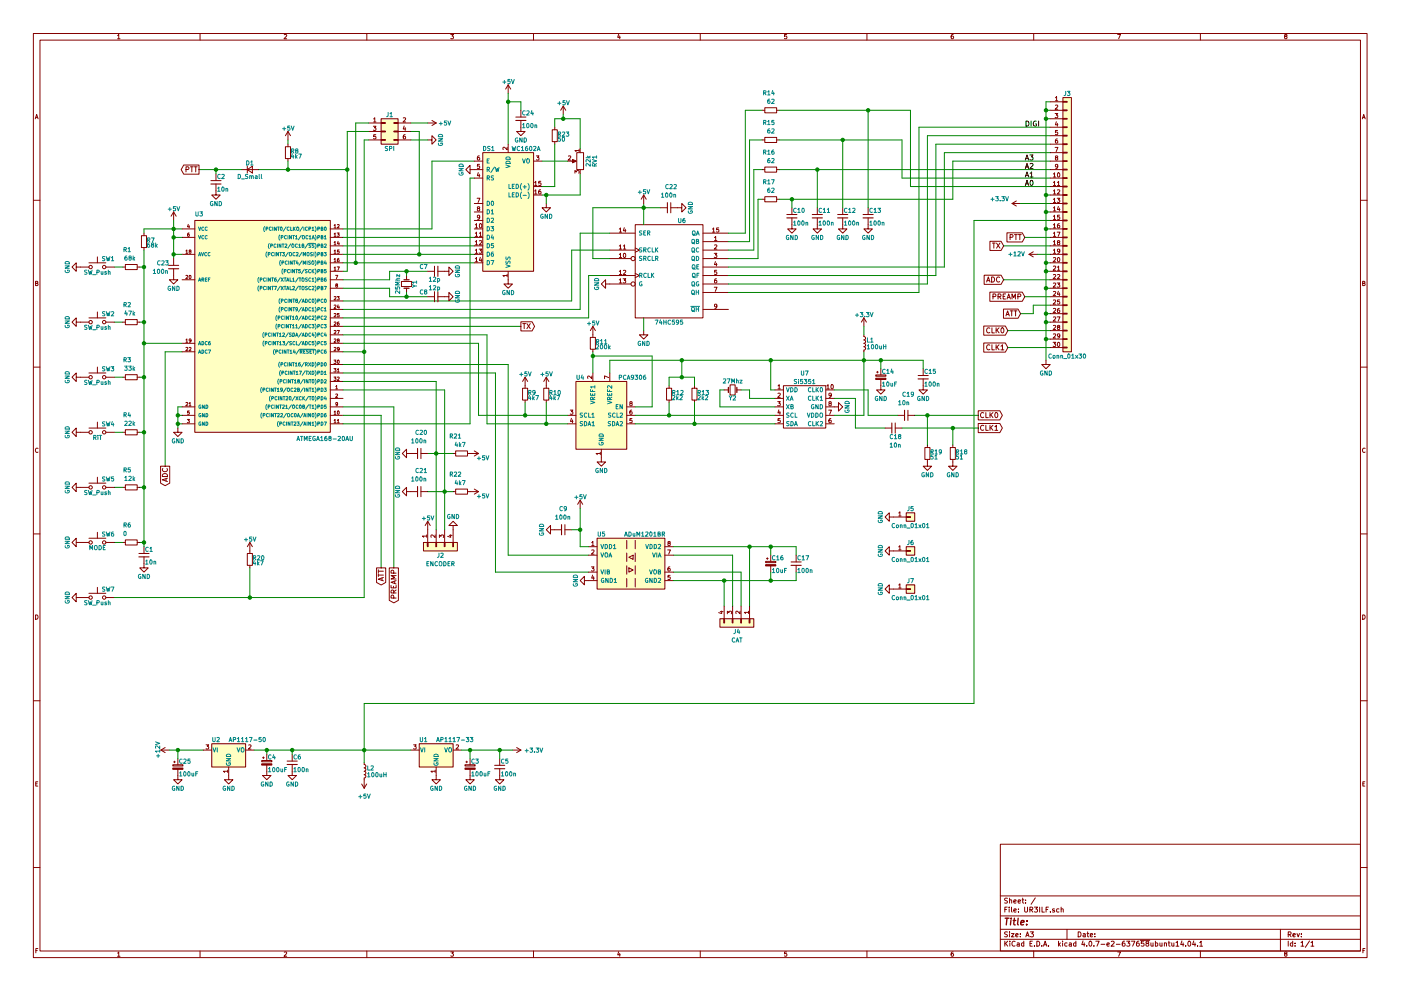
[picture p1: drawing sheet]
<svg xmlns="http://www.w3.org/2000/svg" width="420mm" height="297mm" viewBox="0 0 420 297" stroke-linecap="round" stroke-linejoin="round" font-family="sans-serif">
<g fill="none" stroke="#840000" stroke-width=".3">
<path d="M10 10h400v277h-400zM12 12h396v273.1h-396zM35.3 10.7l.3-.4v1.3M35.3 11.6h.7M60 10v2M85.2 10.4l.5-.1 .3 .4-.8 .9h.8M110 10v2M135.2 10.3h.8l-.4 .5 .4 .3-.1 .4h-.7M160 10v2M185.5 10.2l-.3 1h.8M185.9 10.8v.8M210 10v2"/>
<path d="M235.9 10.3h-.6v.6h.6l.1 .5-.3 .2-.4-.1M260 10v2M285.9 10.3l-.6 .3-.1 .8 .3 .2 .4-.1v-.6l-.4-.1-.3 .3M310 10v2M335.2 10.3h.8l-.5 1.3M360 10v2M385.5 10.9l-.3-.3 .3-.3 .4 .1v.4a.5 .5 0 0 0-.5 .2 .5 .5 0 0 0 0 .5l.3 .1 .3-.2-.3-.5M10.6 35.6l.4-1.3 .4 1.3M10.7 35.2h.6M86.4 39.4v2.5M86.4 39.4l-.8 1.3M86.4 39.4l.7 1.3"/>
<path d="M110.5 36.9h3.8M110.5 39.4h3.8M112 37.8h.8l-.5 .5 .4 .1v.6h-.7M112 35.6l.4-.3v1.3M112 36.6h.8M114.3 35.6h5.1v7.6h-5.1zM114.3 39.3h1.3v.2h-1.3zM114.3 36.7h1.3v.3h-1.3zM118.1 39.3h1.3v.2h-1.3zM118.1 36.7h1.3v.3h-1.3zM119.4 36.9h3.8M119.4 39.4h3.8"/>
<path d="M120.9 35.4l.5-.1 .2 .3-.7 1h.7M121.2 37.8l-.3 .9h.8M121.5 38.2v.9M128.3 36.9h2.5M129.5 36.1l1.3 .8M130.8 36.9l-1.3 .7M152.4 25.4v2.6M152.4 25.4l-.8 1.3M152.4 25.4l.8 1.3M154.7 35.1h3M156.2 36.1v3.3h1.3l-1.3 1.3-1.3-1.3h1.3M156.2 33.1v2"/>
<path d="M165.6 38.9h1.5v3.6h-1.5zM166.4 38.1v.8M168.9 31.8l-.8 1.3M168.9 31.8v2.5M168.9 31.8l.8 1.3M228.6 33.1h.8M229.4 32.3h3.5v1.5h-3.5zM232.9 33.1h.8M315 30.5h3.8M315 33.1h3.8M315 35.6h3.8M315 38.1h3.8"/>
<path d="M316.4 34h.8l-.4 .5 .4 .1v.6h-.8M316.5 29.3l.4-.4v1.3M316.5 31.6l.5-.1 .2 .3-.8 1h.8M316.5 30.2h.7M316.8 36.5l-.3 .9h.8M317.1 37v.8M317.2 39.1h-.6l-.1 .6h.7v.5h-.7M318.8 29.2h2.5v76.2h-2.5zM318.8 38h1.2v.3h-1.2zM318.8 35.5h1.2v.2h-1.2zM318.8 32.9h1.2v.3h-1.2zM318.8 30.4h1.2v.2h-1.2z"/>
<path d="M408.6 35.6l.4-1.3 .4 1.3M408.7 35.2h.6M55.1 49.5h4.6v2.7h-4.6l-.8-1.4zM55.8 50.8l.7-.1 .1-.5-.8-.2v1.5M57.1 50h.9M57.5 50v1.5M58.3 50h.8M58.7 50v1.5M63.2 54.1h3.1M64.8 55.2v3.3h1.2l-1.2 1.2-1.3-1.2h1.3M64.8 52.1v2M72.4 50.8h5.1"/>
<path d="M74.2 50.8l1.5-1v2.1zM74.2 49.8v2.1M85.6 44h1.5v3.5h-1.5zM86.4 43.2v.8M86.4 47.5v.8M110.5 41.9h3.8M112.7 40.4h-.6l-.1 .6h.7v.5h-.7M114.3 41.8h1.3v.3h-1.3zM118.1 41.8h1.3v.3h-1.3zM119.4 41.9h3.8M121.5 40.4l-.5 .3-.1 .7 .3 .2 .4-.1-.1-.6h-.3l-.3 .2M128.3 41.9h1.2v-1.2l1.3 1.2-1.3 1.3v-1.3"/>
<path d="M141 50.8v-1.2l-1.3 1.2 1.3 1.3v-1.3h3.8M142.2 48.3h2.6M142.2 53.4h2.6M143.1 59.4h.8l-.5 1.3M143.4 51.7l-.2 .9h.7M143.7 46.7l-.5 .3v.7l.2 .3 .4-.1-.1-.6-.3-.1-.2 .2M143.7 52.2v.9M143.8 49.3h-.6v.5h.6v.6h-.6M144.8 45.8h15.2v35.5h-15.2zM152.1 44.1v.8l-.9-.8-.4 .3 .1 .4M152.4 43.2v2.6M160 48.3h2.6"/>
<path d="M160 55.9h2.6M160 58.5h2.6M160.3 54.7l.4-.4v1.3M160.3 57.2l.4-.3v1.3M160.3 55.6h.7M160.3 58.2h.7M160.9 46.7h.7l-.4 .5 .4 .1v.6h-.7M162.1 56.9l-.5 .3-.1 .7 .3 .3 .4-.2-.1-.6h-.3l-.3 .2M162.2 54.3h-.6l-.1 .6h.7v.6h-.7M166.4 42.5v.7M170.2 48.3h2.3M170.5 46.8l.4-.1 .3 .4-.8 .9h.8"/>
<path d="M172.4 51.9v-.8l.5 .4 .1-.3h.6v.7M173 45.8h2v5h-2zM173.7 45.1h-1.3l.4 .4M173.7 44.8v.7M174 44.5v1.3M174 50.8v1.3M193 58.5l-.7 1.2M193 58.5v2.5M193 58.5l.8 1.2M228.6 50.8h.8M228.6 41.9h.8M228.6 59.7h.8"/>
<path d="M229.4 59h3.5v1.5h-3.5zM229.4 50.1h3.5v1.5h-3.5zM229.4 41.2h3.5v1.5h-3.5zM232.9 50.8h.8M232.9 41.9h.8M232.9 59.7h.8M315 48.3h3.8M315 53.4h3.8M315 50.8h3.8M315 55.9h3.8M315 58.5h3.8M315 40.7h3.8"/>
<path d="M315 43.2h3.8M315 45.8h3.8M315.9 52.2l.4-.4v1.3M315.9 54.7l.4-.4v1.3M315.9 57.2l.4-.3v1.3M315.9 59.8l.4-.4v1.3M315.9 55.6h.7M315.9 58.2h.7M315.9 53.1h.7M316.4 44.2h.9l-.6 1.3M316.7 47.3l-.2-.3 .2-.3 .5 .1v.3a.52 .52 0 0 0-.6 .2 .52 .52 0 0 0 0 .6h.6l-.2-.6M317 59.4h.8l-.4 .5 .4 .1v.6h-.8"/>
<path d="M317.1 41.6l-.5 .3-.1 .8 .2 .2 .5-.1-.1-.6-.4-.1-.2 .3M317.1 54.7l.4-.4v1.3M317.1 57l.5-.1 .2 .3-.8 1h.8M317.1 55.6h.7M317.2 49.8l-.2 .2h-.4v-.6l.4-.1 .2 .2v.7l-.6 .3M317.2 51.9l.2-.1a.61 .61 0 0 1 .5 .6 .61 .61 0 0 1-.6 .6zM318.8 58.3h1.2v.3h-1.2zM318.8 55.8h1.2v.2h-1.2zM318.8 53.2h1.2v.3h-1.2zM318.8 50.7h1.2v.3h-1.2zM318.8 48.2h1.2v.2h-1.2zM318.8 45.6h1.2v.3h-1.2z"/>
<path d="M318.8 43.1h1.2v.2h-1.2zM318.8 40.5h1.2v.3h-1.2zM10 60h2M26.7 78.8h5M29.2 77v1.8M37.6 79.3h3.5v1.5h-3.5zM42.4 70.6h1.5v3.6h-1.5zM43.2 69.9v.7M43.2 74.2v.8M50.5 79.5h3.1M52.1 63.5l-.8 1.3M52.1 63.5v2.6"/>
<path d="M52.1 77.5v2M52.1 63.5l.7 1.3M54.6 68.6h3.8M54.6 71.2h3.8M54.6 76.2h3.8M55.8 75.2l.2-.3v1M55.8 75.9h.5M56.5 67.2l-.3 .8h.6M56.7 69.8l-.3 .1-.2 .7 .2 .3 .4-.1-.1-.5-.5 .1M56.7 67.6v.7M56.9 75.3l-.2-.1 .2-.3 .3 .1 .1 .2a.41 .41 0 0 0-.5 .2 .41 .41 0 0 0 0 .5l.5-.1-.2-.5M58.4 66.1h40.7v63.5h-40.7z"/>
<path d="M99.1 68.6h3.8M99.1 71.2h3.8M99.1 73.7h3.8M99.1 76.2h3.8M99.1 78.8h3.8M100.2 67.6l.3-.3v1M100.2 70.1l.3-.3v1.1M100.2 72.7l.3-.3v1M100.2 75.2l.3-.3v1M100.2 77.8l.3-.3v1M100.2 68.3h.6M100.2 70.9h.6"/>
<path d="M100.2 73.4h.6M100.2 75.9h.6M100.2 78.5h.6M101.1 69.8h.6l-.3 .4 .3 .1v.5h-.6M101.1 80h.7l-.5 1M101.2 67.4l.3-.1 .2 .3-.6 .7h.6M101.4 72.3l-.2 .8h.6M101.7 77.5l-.4 .1-.1 .7 .1 .2 .4-.1v-.5l-.5 .1M101.7 72.7v.7M101.7 74.9h-.5v.5l.5-.1v.5h-.5M130.3 79.8v3M142.2 68.6h2.6"/>
<path d="M142.2 71.2h2.6M142.2 73.7h2.6M142.2 76.2h2.6M142.2 78.8h2.6M142.2 61h2.6M142.2 63.5h2.6M142.2 66.1h2.6M142.5 67.4l.4-.4v1.3M142.5 69.9l.4-.3v1.3M142.5 72.5l.4-.4v1.3M142.5 75l.4-.3v1.2M142.5 77.6l.4-.4v1.3"/>
<path d="M142.5 68.3h.8M142.5 70.9h.8M142.5 73.4h.8M142.5 75.9h.8M142.5 78.5h.8M143.4 62.5l-.2-.2 .2-.3 .4 .1v.3a.52 .52 0 0 0-.5 .1 .52 .52 0 0 0-.1 .6h.6l-.2-.6M143.7 74.7h.8l-.5 .4 .4 .1v.6h-.7M143.8 69.9l.3-.3v1.3M143.8 72.2l.4-.1 .3 .4-.8 .9h.8M143.8 70.9h.7M143.9 65l-.3 .3-.3-.1-.1-.6 .4-.1 .3 .2-.1 .8-.5 .3M143.9 67.1l.1-.1a.61 .61 0 0 1 .5 .7 .61 .61 0 0 1-.6 .5z"/>
<path d="M144 77.1l-.2 .9h.7M144.3 77.6v.9M163.8 61v1.3h1.3l-1.3 1.2-1.2-1.2h1.2M182.9 75h7.6M182.9 77.5h6.3M182.9 69.9h7.6M185.7 76.3l.4-.4v1.3M185.7 73.7l.4-.3v1.3M185.7 68.7l.4-.4v1.3M185.7 77.2h.7M185.7 74.7h.7M185.7 69.6h.7"/>
<path d="M186.9 73.7l.4-.3v1.3M186.9 74.7h.8M187 76l.2-.1a.61 .61 0 0 1 .5 .7 .61 .61 0 0 1-.6 .5zM187.2 68.2l-.3 1h.8M187.5 68.7v.9M190.5 67.3h20.3v28h-20.3zM190.5 74.3l1.3 .7-1.3 .6M198.1 62.3h2.1M201.2 62.3h3.3v-1.3l1.2 1.3-1.2 1.2v-1.2M201.2 60.7v3.1M210.8 72.4h7.6M210.8 75h7.6"/>
<path d="M210.8 77.5h7.6M210.8 69.9h7.6M213.7 68.7l.3-.4v1.3M213.7 69.6h.7M214.2 75.9h.8l-.4 .5 .3 .1v.6h-.7M214.3 71.2l.3-.3v1.2M214.3 73.5l.5-.1 .2 .3-.8 1h.8M214.3 72.1h.7M214.6 78.4l-.3 .9h.7M214.9 78.9v.8M215.5 68.3h-.6v.6h.6v.6h-.6M236 64.3h3"/>
<path d="M237.5 65.3v3.3h1.3l-1.3 1.3-1.3-1.3h1.3M237.5 62.3v2M243.6 64.3h3M245.1 65.3v3.3h1.3l-1.3 1.3-1.3-1.3h1.3M245.1 62.3v2M251.2 64.3h3.1M252.7 65.3v3.3h1.3l-1.3 1.3-1.2-1.3h1.2M252.7 62.3v2M258.8 64.3h3.1M260.3 65.3v3.3h1.3l-1.3 1.3-1.2-1.3h1.2M260.3 62.3v2M296.9 72.3h3.3l.8 1.4-.8 1.4h-3.3z"/>
<path d="M297.6 72.9h.9M298 72.9v1.5M298.9 72.9l1 1.5M299.9 72.9l-1 1.5M302 69.8h4.6l.7 1.4-.7 1.3h-4.6zM302.9 71.1h.8v-.6l-.8-.2v1.5M303.5 61h2.6M303.5 61l1.3 .8M304.2 70.3h.9M304.7 70.3v1.5M304.8 60.2l-1.3 .8M305.4 70.3h.9"/>
<path d="M305.8 70.3v1.5M308.6 76.2h2.5M308.6 76.2l1.3 .8M309.9 75.5l-1.3 .7M315 68.6h3.8M315 71.2h3.8M315 73.7h3.8M315 76.2h3.8M315 78.8h3.8M315 61h3.8M315 63.5h3.8M315 66.1h3.8"/>
<path d="M315.9 77.3l.5-.1 .2 .4-.8 .9h.8M315.9 79.8l.5-.1 .2 .4-.8 .9h.8M315.9 62.3l.4-.3v1.2M315.9 64.9l.4-.4v1.3M315.9 67.4l.4-.4v1.3M315.9 69.9l.4-.3v1.3M315.9 72.5l.4-.4v1.3M315.9 75l.4-.3v1.2M315.9 68.3h.7M315.9 70.9h.7M315.9 73.4h.7M315.9 75.9h.7"/>
<path d="M315.9 60.7h.7M315.9 63.2h.7M315.9 65.8h.7M317 69.6h.9l-.6 1.3M317.2 77.3l.2-.1a.61 .61 0 0 1 .5 .6 .61 .61 0 0 1-.6 .6zM317.3 72.7l-.2-.3 .2-.3 .5 .1v.3a.52 .52 0 0 0-.6 .2 .52 .52 0 0 0 0 .6h.6l-.2-.6M317.4 61.9l-.3 .9h.8M317.7 67l-.5 .3-.1 .8 .2 .2 .5-.1-.1-.6-.4-.1-.2 .3M317.7 62.4v.8M317.8 64.5h-.6l-.1 .6h.7v.5h-.7M317.8 75.2l-.2 .2h-.4v-.6l.4-.1 .2 .2v.7l-.6 .3M318.8 78.6h1.2v.3h-1.2z"/>
<path d="M318.8 76.1h1.2v.3h-1.2zM318.8 73.6h1.2v.2h-1.2zM318.8 71h1.2v.3h-1.2zM318.8 68.5h1.2v.2h-1.2zM318.8 65.9h1.2v.3h-1.2zM318.8 63.4h1.2v.3h-1.2zM318.8 60.9h1.2v.2h-1.2zM408 60h2M10.7 84.9l.5-.1 .1-.4-.6-.1v1.3h.5l.2-.4-.3-.3M22.9 80v-1.2l-1.3 1.2 1.3 1.3v-1.3h3.8M22.9 96.6v-1.3l-1.3 1.3 1.3 1.2v-1.2h3.8M26.7 95.3h5"/>
<path d="M29.2 93.5v1.8M31.7 80h2.6M31.7 96.6h2.6M36.8 80h.8M36.8 96.6h.8M37.6 95.8h3.5v1.5h-3.5zM41.1 80h.8M41.1 96.6h.8M52.1 80.6v3.3h1.2l-1.2 1.2-1.3-1.2h1.3M54.6 83.9h3.8M55.8 82.6l.3-.1 .2 .3-.6 .8h.6M56.8 82.6l.1-.1a.46 .46 0 0 1 .4 .6 .46 .46 0 0 1-.5 .4z"/>
<path d="M99.1 83.9h3.8M99.1 86.4h3.8M99.1 90.2h3.8M99.1 92.7h3.8M99.1 95.3h3.8M99.1 97.8h3.8M99.1 81.3h3.8M100.2 89l.4-.1 .2 .3-.6 .7h.6M100.2 91.5l.4-.1 .2 .3-.6 .7h.6M100.2 94.1l.4-.1 .2 .3-.6 .7h.6M100.2 96.6l.4-.1 .2 .3-.6 .7h.6M100.2 80.3l.3-.3v1"/>
<path d="M100.2 99.1l.4-.1 .2 .4-.6 .7h.6M100.2 81h.6M100.6 82.5h.7l-.4 1.1M100.9 85.5l-.2-.2 .2-.2h.3v.3a.41 .41 0 0 0-.4 .2 .41 .41 0 0 0 0 .4h.4l-.1-.5M101.1 88.9h.6l-.3 .4 .3 .1v.4h-.6M101.1 99h.7l-.5 1.1M101.4 91.4l-.2 .7h.6M101.7 96.5l-.4 .1-.1 .7 .1 .2 .4-.1v-.5l-.5 .2M101.7 91.8v.6M101.7 94h-.5v.4h.5v.5h-.5M120.4 84.4h3v1.5h-3zM121.9 82.6v1.3"/>
<path d="M121.9 86.4v1.3M128.3 81.3h2M128.3 88.9h2M130.3 87.4v3.1M131.3 81.3h3.3v-1.3l1.3 1.3-1.3 1.3v-1.3M131.3 88.9h3.3v-1.2l1.3 1.2-1.3 1.3v-1.3M152.1 82.6h-1.3l.4 .3M152.1 82.2v.7M152.4 81.3v3.8h1.3l-1.3 1.3-1.3-1.3h1.3M156.2 96.5h3.4l.7 1.3-.7 1.4h-3.4zM156.8 97h.8M157.2 97v1.5"/>
<path d="M158 97l1 1.5M159 97l-1 1.5M177.8 97.8v3.3M177.8 97.8l-.8 1.3M177.8 97.8l.8 1.3M181.6 85.1v-1.2l-1.3 1.2 1.3 1.3v-1.3h7.6M182.9 82.6h7.6M185.7 81.4l.4-.4v1.3M185.7 83.9l.4-.3v1.2M185.7 82.3h.7M185.7 84.8h.7M186.9 83.6h.8l-.5 .4 .4 .1v.6h-.7"/>
<path d="M186.9 81.1l.5-.1 .3 .4-.8 .9h.8M190.5 82l1.3 .6-1.3 .6M193 99.1v1.3h1.3l-1.3 1.2-1.2-1.2h1.2M210.8 92.7h7.6M210.8 80h7.6M210.8 82.6h7.6M210.8 85.1h7.6M210.8 87.7h7.6M214.2 86.1h.8l-.5 1.3M214.9 83.6l-.6 .3v.7l.2 .2 .4-.1v-.6l-.4-.1-.2 .3M214.9 81h-.6v.6h.6v.6h-.6M215 91.7l-.2 .3-.4-.1-.1-.6 .5-.1 .2 .2-.1 .7-.5 .3"/>
<path d="M259.1 95.3l-.8 1.3M259.1 95.3v2.5M259.1 95.3l.7 1.3M295 97.7h6.5l.8 1.4-.8 1.4h-6.5zM295.1 82.5h5.1l.8 1.4-.8 1.3h-5.1zM295.9 84.5l.5-1.5 .5 1.5M296 84.1h.7M296.8 98.4a.68 .68 0 0 0-.9 .6 .68 .68 0 0 0 .9 .6M296.8 87.6h9.8l.7 1.3-.7 1.4h-9.8zM297.4 83a.77 .77 0 0 1 .9 .8 .77 .77 0 0 1-.9 .7zM297.5 98.3v1.5h.7M297.8 88.9l.7-.1 .1-.5-.8-.2v1.5"/>
<path d="M298.7 98.3v1.5M299 98.9l.6 .9M299.3 88.9l.8-.1v-.5l-.8-.2v1.5M299.6 98.3l-.9 .8M299.7 88.9l.5 .7M299.8 83.2a.68 .68 0 0 0-1 .6 .68 .68 0 0 0 1 .6M300.3 98.4l.3-.1a.74 .74 0 0 1 .5 .7 .74 .74 0 0 1-.7 .7l-.2-.5zM300.8 88.8h.5M300.9 92.6h4.4l.8 1.4-.8 1.4h-4.4zM301.6 88.1h-.8v1.5h.8M301.7 94.7l.5-1.5 .5 1.5M301.8 94.3h.7"/>
<path d="M302 89.6l.5-1.5 .5 1.5M302.1 89.2h.8M303 93.2h.8M303.4 93.2v1.5M303.5 89.6v-1.5l.5 1.1 .5-1.1v1.5M304.1 93.2h.9M304.6 93.2v1.5M305.3 88.9l.7-.1 .1-.5-.8-.2v1.5M315 83.9h3.8M315 86.4h3.8M315 81.3h3.8M315 88.9h3.8"/>
<path d="M315 96.6h3.8M315 91.5h3.8M315 94h3.8M315 99.1h3.8M315.9 82.4l.5-.1 .2 .3-.8 1h.8M315.9 84.9l.5-.1 .2 .4-.8 .9h.8M315.9 87.5l.5-.1 .2 .3-.8 .9h.8M315.9 90l.5-.1 .2 .4-.8 .9h.8M315.9 92.5l.5-.1 .2 .4-.8 .9h.8M315.9 95.1l.5-.1 .2 .3-.8 1h.8M315.9 97.6l.5-.1 .2 .4-.8 .9h.8M317 84.8h.8l-.4 .5 .4 .1v.6h-.8"/>
<path d="M317 95h.9l-.6 1.3M317.1 80.1l.4-.4v1.3M317.1 82.4l.5-.1 .2 .3-.8 1h.8M317.1 81h.7M317.3 98.1l-.2-.3 .2-.3 .5 .1v.3a.52 .52 0 0 0-.6 .2 .52 .52 0 0 0 0 .6h.6l-.2-.6M317.4 87.3l-.3 .9h.8M317.7 92.4l-.5 .3-.1 .8 .2 .2 .5-.1-.1-.6-.4-.1-.2 .3M317.7 87.8v.8M317.8 89.9h-.6l-.1 .6h.7v.5h-.7M318.8 99h1.2v.2h-1.2zM318.8 96.4h1.2v.3h-1.2zM318.8 93.9h1.2v.2h-1.2z"/>
<path d="M318.8 91.3h1.2v.3h-1.2zM318.8 88.8h1.2v.3h-1.2zM318.8 86.3h1.2v.2h-1.2zM318.8 83.7h1.2v.3h-1.2zM318.8 81.2h1.2v.2h-1.2zM408.7 84.9l.5-.1 .1-.4-.6-.1v1.3h.5l.2-.4-.3-.3M10 110h2M22.9 113.1v-1.3l-1.3 1.3 1.3 1.2v-1.2h3.8M26.7 111.8h5M29.2 110v1.8M31.7 113.1h2.6M36.8 113.1h.8"/>
<path d="M37.6 112.3h3.5v1.5h-3.5zM41.1 113.1h.8M54.6 105.4h3.8M54.6 102.9h3.8M55.8 104.2l.3-.1 .2 .3-.6 .7h.6M55.8 101.9l.2-.3v1M55.8 102.6h.5M56.7 104.2l.4-.1 .2 .3-.6 .7h.6M57.3 102l-.5 .2v-.6l.5 .2v.6l-.5 .2M99.1 116.9h3.8M99.1 119.4h3.8M99.1 109.3h3.8"/>
<path d="M99.1 111.8h3.8M99.1 105.4h3.8M99.1 114.3h3.8M99.1 100.4h3.8M99.1 102.9h3.8M100.2 107.9h.6l-.4 .4 .3 .1v.5h-.5M100.2 110.5h.6l-.4 .4 .3 .1v.4h-.5M100.2 113h.6l-.4 .4 .3 .1v.4h-.5M100.2 101.7l.4-.1 .2 .3-.6 .7h.6M100.2 104.2l.4-.1 .2 .3-.6 .7h.6M100.7 115.9l.3-.3v1M100.7 118.2l.4-.1 .1 .3-.6 .7h.6"/>
<path d="M100.7 116.6h.5M101.2 110.8l.2-.3v1M101.2 113.1l.3-.1 .2 .3-.6 .7h.6M101.2 111.5h.5M101.2 108l.2-.1a.46 .46 0 0 1 .4 .6 .46 .46 0 0 1-.6 .4zM101.3 102l-.1-.2 .1-.2h.4v.3a.41 .41 0 0 0-.5 .2 .41 .41 0 0 0 0 .5l.5-.1-.2-.5M101.7 104.6l-.5 .1v-.5l.5 .1v.6l-.5 .2M156.7 116.4h1.5v3.5h-1.5zM157.5 113.1v3.3M157.5 119.9v.8M157.5 113.1l-.8 1.2M157.5 113.1l.7 1.2"/>
<path d="M163.1 116.4h1.5v3.5h-1.5zM163.8 113.1v3.3M163.8 119.9v.8M163.8 113.1l-.7 1.2M163.8 113.1l.8 1.2M172.7 114.3h15.3v20.4h-15.3zM177 101.1h1.6v3.6h-1.6zM177.5 112.7v.8l-.9-.8-.4 .2 .1 .5M177.8 104.7v.7M177.8 111.8v2.5M182.6 113.2l-1.3-.5v.8M182.9 111.8v2.5"/>
<path d="M199.9 116.4h1.5v3.5h-1.5zM200.7 115.6v.8M200.7 119.9v.8M207.5 116.4h1.5v3.5h-1.5zM208.3 115.6v.8M208.3 119.9v.8M217.2 116.9h1.2M218.9 115.4h1.6v3h-1.6zM221 116.9h1.2M232.4 116.9h2.5M232.4 119.4h2.5M233.3 117.9l.5-.1 .2 .4-.8 .9h.8"/>
<path d="M233.3 115.7l.4-.4v1.3M233.3 116.6h.7M234.9 115.6h12.7v12.7h-12.7zM247.7 116.9h2.5M247.7 119.4h2.5M248 115.7l.3-.4v1.3M248 116.6h.7M249.3 118.4l-.2 .2h-.4l-.1-.7 .5-.1 .2 .3v.7l-.6 .3M249.3 115.4l.2-.1a.61 .61 0 0 1 .4 .6 .61 .61 0 0 1-.5 .6zM259.1 100.4v.5l.5 .4-.1 .4-.4 .2 .5 .4-.1 .4-.4 .2 .5 .4-.1 .4-.4 .2 .5 .4-.1 .5-.4 .1v.5M262.6 112.4h3.1v.4h-3.1zM262.9 111.5h.5"/>
<path d="M263.1 111.3v.5M264.2 113.8v3.1h1.2l-1.2 1.2-1.3-1.2h1.3M264.2 110.5v1.9M275.3 112.6h3.1M276.9 113.6v3.3h1.2l-1.2 1.2-1.3-1.2h1.3M276.9 110.5v2.1M295 102.8h6.5l.8 1.4-.8 1.3h-6.5zM296.8 103.5a.68 .68 0 0 0-.9 .6 .68 .68 0 0 0 .9 .6M297.5 103.3v1.6h.7M298.7 103.3v1.6M299 104l.6 .9M299.6 103.3l-.9 .9"/>
<path d="M300.2 103.8l.4-.5v1.6M300.2 104.9h.9M313.7 108v1.3h1.3l-1.3 1.2-1.3-1.2h1.3M315 104.2h3.8M315 101.6h3.8M315.8 102.6h.8l-.4 .5 .4 .1v.5h-.8M315.9 100.2l.5-.1 .2 .3-.8 .9h.8M317.2 102.7l.2-.1a.61 .61 0 0 1 .5 .6 .61 .61 0 0 1-.6 .6zM317.8 100.6l-.2 .2h-.4v-.6l.4-.1 .2 .2v.7l-.6 .3M318.8 104h1.2v.3h-1.2zM318.8 101.5h1.2v.3h-1.2zM408 110h2"/>
<path d="M11.4 134.4a.58 .58 0 0 0-.8 .6 .58 .58 0 0 0 .8 .5M22.9 129.6v-1.3l-1.3 1.3 1.3 1.2v-1.2h3.8M26.7 128.3h5M29.2 126.5v1.8M31.7 129.6h2.6M36.8 129.6h.8M37.6 128.8h3.5v1.5h-3.5zM41.1 129.6h.8M48.2 139.7h2.7v5.1l-1.4 .8-1.3-.8zM53.3 128.3v1.3h1.3l-1.3 1.2-1.2-1.2h1.2M54.6 127h3.8M54.6 124.5h3.8"/>
<path d="M54.6 122h3.8M55.8 120.7l.3-.1 .2 .3-.6 .8h.6M56.2 125.7h.6l-.3 .4 .3 .1v.4h-.6M56.7 120.9l.3-.3v1.1M56.7 121.7h.6M56.8 123.2h-.5l-.1 .5 .5-.1 .1 .5h-.6M99.1 127h3.8M99.1 124.5h3.8M99.1 122h3.8M100.2 123.5l.3-.3v1M100.2 126l.3-.3v1M100.2 124.2h.6"/>
<path d="M100.2 126.7h.6M101.2 126l.2-.3v1M101.2 126.7h.5M101.2 121.1l-.4 .1v-.5l.4 .1v.6l-.4 .3M101.2 123.3l.2-.1a.46 .46 0 0 1 .4 .5 .46 .46 0 0 1-.6 .4zM121.9 135.9v-1.2l-1.3 1.2 1.3 1.3v-1.3h3.3M126.2 135.9h2.1M126.2 134.4v3.1M135.9 135.9h.8M136.7 135.2h3.5v1.5h-3.5zM140.2 135.9h3.3M142.2 135.2l1.3 .7"/>
<path d="M143.5 135.9l-1.3 .8M170.2 127h2.5M170.2 124.5h2.5M171 122.9h.8l-.4 .5 .4 .1v.6h-.8M171.4 125.4l-.3 .9h.8M171.7 125.9v.8M180 135.9h-1.2l.3 .4M180 135.6v.7M180.3 134.7v3.8h1.3l-1.3 1.2-1.2-1.2h1.2M188 127h2.5M188 124.5h2.5M188 122h2.5"/>
<path d="M189.1 120.9l-.2-.2 .2-.3 .4 .1v.3a.52 .52 0 0 0-.5 .2 .52 .52 0 0 0-.1 .5h.6l-.1-.6M189.5 122.9l-.6 .3v.7l.2 .3 .4-.1v-.6l-.4-.1-.2 .2M189.5 125.5h-.6v.5h.6v.6h-.6M232.4 127h2.5M232.4 124.5h2.5M232.4 122h2.5M233.2 120.4h.8l-.4 .5 .4 .1v.5h-.8M233.6 122.8l-.3 1h.8M233.9 123.3v.9M234 125.5h-.7v.5h.7v.6h-.7M247.7 122h3.8v-1.3l1.2 1.3-1.2 1.2v-1.2M247.7 127h2.5"/>
<path d="M247.7 124.5h2.5M248.5 122.9h.9l-.6 1.3M248.8 120.9l-.2-.2 .2-.3 .5 .1v.3a.52 .52 0 0 0-.6 .2 .52 .52 0 0 0-.1 .5h.7l-.2-.6M249.2 125.5l-.6 .3v.7l.2 .2 .5-.1-.1-.6-.4-.1-.2 .3M265.4 128.3h2.1M268.5 128.3h2M268.5 126.8v3M269.2 124.5h2.1M272.3 124.5h2M272.3 123v3M277.4 134.1h1.5v3.6h-1.5zM278.1 137.7v2h1.3l-1.3 1.3-1.2-1.3h1.2"/>
<path d="M278.1 133.4v.7M285 134.1h1.5v3.6h-1.5zM285.7 137.7v2h1.3l-1.3 1.3-1.2-1.3h1.2M285.7 133.4v.7M293.4 123.1h6.4l.8 1.4-.8 1.4h-6.4zM293.4 126.9h6.4l.8 1.4-.8 1.4h-6.4zM295 123.8a.68 .68 0 0 0-1 .6 .68 .68 0 0 0 1 .6M295 127.6a.68 .68 0 0 0-1 .6 .68 .68 0 0 0 1 .6M295.7 123.7v1.5h.7M295.7 127.5v1.5h.7M296.9 123.7v1.5M296.9 127.5v1.5"/>
<path d="M297.1 124.3l.7 .9M297.1 128.1l.7 .9M297.8 123.7l-.9 .8M297.8 127.5l-.9 .8M298.3 127.9l.5-.4v1.5M298.3 129h.9M298.5 123.8l.2-.1a.74 .74 0 0 1 .6 .7 .74 .74 0 0 1-.7 .7l-.3-.5zM409.4 134.4a.58 .58 0 0 0-.8 .6 .58 .58 0 0 0 .8 .5M22.9 146.1v-1.3l-1.3 1.3 1.3 1.3v-1.3h3.8M26.7 144.8h5M29.2 143v1.8M29.2 159.5v1.8"/>
<path d="M31.7 146.1h2.6M36.8 146.1h.8M37.6 145.3h3.5v1.5h-3.5zM41.1 146.1h.8M48.8 142.3a.81 .81 0 0 1 .9-.3 .81 .81 0 0 1 .5 .8h-1.5zM48.8 140.4a.68 .68 0 0 0 .7 1 .68 .68 0 0 0 .6-1M49.8 143.5v.7M50.2 143.3l-1.5 .5 1.5 .5M121.9 147.4v-1.3l-1.3 1.3 1.3 1.2v-1.2h3.3M126.2 147.4h2.1M126.2 145.8v3.1M128.3 156.2v6.4"/>
<path d="M128.3 156.2l-.8 1.3M128.3 156.2l.7 1.3M130.8 158.8v3.8M133.3 158.8v3.8M135.9 157.5h1.3l-1.3-1.3-1.3 1.3h1.3v5.1M135.9 147.4h.8M136.7 146.6h3.5v1.5h-3.5zM140.2 147.4h3.3M142.2 146.6l1.3 .8M143.5 147.4l-1.3 .7M165.1 158.8v-1.3l-1.3 1.3 1.3 1.3v-1.3h3.3M169.4 157.3v3"/>
<path d="M169.4 158.8h2M174 149.9v2.5M174 149.9l-.8 1.3M174 149.9l.8 1.3M266.7 155v-1.3l-1.3 1.3 1.3 1.2v-1.2h5.1M269.5 153.8l.4-.4v1.3M269.5 154.7h.7M271.8 153.7h2.5v2.5h-2.5zM271.8 154.8h1.2v.3h-1.2zM10 160h2M22.9 162.6v-1.3l-1.3 1.3 1.3 1.3v-1.3h3.8M22.9 179.1v-1.3l-1.3 1.3 1.3 1.3v-1.3h3.8"/>
<path d="M26.7 161.3h5M26.7 177.8h5M29.2 176.1v1.7M31.7 162.6h2.6M31.7 179.1h2.6M36.8 162.6h.8M37.6 161.8h3.5v1.6h-3.5zM41.1 162.6h.8M41.7 165.9h3M43.2 166.9v3.3h1.2l-1.2 1.3-1.3-1.3h1.3M43.2 163.9v2M74.2 165.9h1.5v3.6h-1.5z"/>
<path d="M74.9 162.6v3.3M74.9 169.5v.7M74.9 162.6l-.7 1.3M74.9 162.6l.8 1.3M112.9 170.2h2.8v4.4l-1.4 .7-1.4-.7zM113.5 170.8v.8M113.5 171.9v.9M113.5 172.4h1.5M113.5 171.2h1.5M114.6 173.2v.8M115 173.1l-1.5 .5 1.5 .5M116.7 170.2h2.8v9.7l-1.4 .8-1.4-.8z"/>
<path d="M117.3 175.5v.7h1.5v-.7M118 175.7v.5M118.1 179.3l-.1-.8-.6-.1-.1 .9h1.5M118.1 177.7l-.1-.7-.6-.1-.1 .8h1.5M118.1 171.8l-.1-.7-.6-.1-.1 .8h1.5M118.4 174.2v.7M118.8 174l-1.5 .5 1.5 .5M118.8 172.5h-1.5l1.1 .5-1.1 .5h1.5M118.8 176.8l-.7 .6M127 162.6h10.2v2.5h-10.2zM128 160.7h-1.3l.4 .3M128 160.3v.7"/>
<path d="M128.1 162.6h.3v1.3h-.3zM130.5 160.3v.8l-.9-.8-.4 .3 .1 .4M130.7 162.6h.2v1.3h-.2zM131.8 161.1v-.8l.5 .5 .1-.4h.5v.7M133.2 162.6h.3v1.3h-.3zM134.7 160.5h.9M135.2 160.3v.7l-1-.2M135.8 162.6h.2v1.3h-.2zM175.3 174v-1.2l-1.3 1.2 1.3 1.3v-1.3h3.8M176.5 163.9h2.6M176.5 166.4h2.6M176.5 171.5h2.6"/>
<path d="M177.4 169.9h.8l-.5 .5 .4 .1v.6h-.7M177.4 162.6l.4-.3v1.3M177.4 164.9l.5-.1 .3 .4-.8 .9h.8M177.4 163.6h.8M177.7 172.4l-.3 .9h.8M178 172.9v.8M179.1 161.3h20.3v15.3h-20.3zM188 162v2.5M188 165.8v2.5M188 169.6v2.5M188 173.4v2.5M188.6 170.2l1.3 .7-1.3 .6z"/>
<path d="M188.6 167l1.3-.6v1.3zM190.5 162v2.5M190.5 165.8v2.5M190.5 169.6v2.5M190.5 173.4v2.5M199.4 163.9h2.5M199.4 166.4h2.5M199.4 171.5h2.5M199.4 174h2.5M200.2 164.8h.9l-.6 1.3M200.5 162.8l-.2-.2 .2-.3 .5 .1v.3a.52 .52 0 0 0-.6 .2 .52 .52 0 0 0 0 .5h.6l-.2-.6M200.9 169.9l-.5 .3-.1 .7 .2 .3 .5-.1-.1-.7h-.4l-.2 .2"/>
<path d="M201 172.5h-.6l-.1 .5h.7v.6h-.7M229.6 168.3h3.1v.3h-3.1zM229.9 167.4h.5M230.1 167.2v.5M231.1 166.4v1.9M231.1 169.6v1.9M237.2 168.4h3.1M238.8 166.4v2M238.8 169.5v2M266.7 165.1v-1.2l-1.3 1.2 1.3 1.3v-1.3h5.1M266.7 176.6v-1.3l-1.3 1.3 1.3 1.2v-1.2h5.1M269.5 163.9l.4-.3v1.2"/>
<path d="M269.5 175.3l.4-.3v1.3M269.5 164.8h.7M269.5 176.3h.7M271.8 163.9h2.5v2.5h-2.5zM271.8 165h1.2v.3h-1.2zM271.8 175.3h2.5v2.5h-2.5zM271.8 176.4h1.2v.3h-1.2zM408 160h2M10.7 184.3a.65 .65 0 0 1 .7 .7 .65 .65 0 0 1-.7 .6zM215.9 185.5h10.2v2.5h-10.2zM216 183.3h.9M216.4 183.1v.8l-.9-.3"/>
<path d="M217 185.5h.3v1.2h-.3zM217.2 181.6v3.9M218.1 184v-.8l.5 .4 .1-.4h.6v.8M219.6 185.5h.2v1.2h-.2zM219.7 181.6v3.9M221.9 183.2v.8l-.9-.8-.3 .2 .1 .5M222.1 185.5h.3v1.2h-.3zM222.2 181.6v3.9M224.5 183.6h-1.3l.4 .3M224.5 183.2v.7M224.7 185.5h.2v1.2h-.2zM224.8 181.6v3.9"/>
<path d="M408.7 184.3a.65 .65 0 0 1 .7 .7 .65 .65 0 0 1-.7 .6zM10 210h2M408 210h2M10.7 234.9h.5M11.3 234.3h-.6v1.3h.6M48.3 224.8h2.5M48.3 224.8l1.2 .8M49.5 224.1l-1.2 .7M51.8 229.2h3.1v.4h-3.1zM52.1 228.4h.5M52.3 228.1v.5M53.3 230.6v3.1h1.3l-1.3 1.3-1.2-1.3h1.2"/>
<path d="M53.3 227.4v1.8M61 224.8h2.5M61.8 223.3h.8l-.4 .4 .3 .1v.6h-.7M63.5 222.9h10.2v7h-10.2zM68.3 231.2h-1.3l.4 .3M68.3 230.8v.7M68.6 229.9v3.8h1.2l-1.2 1.3-1.3-1.3h1.3M73.7 224.8h2.5M74.6 223.4l.5-.1 .2 .3-.8 .9h.8M78.5 228h3v.3h-3zM78.7 227.1h.5M79 226.9v.5"/>
<path d="M80 229.3v3.1h1.3l-1.3 1.3-1.3-1.3h1.3M80 226.1v1.9M86.1 228.1h3.1M87.6 229.1v3.3h1.3l-1.3 1.3-1.2-1.3h1.2M87.6 226.1v2M108.5 235l.7 1.3M109.2 228.6v.5l.5 .5-.1 .4-.4 .2 .5 .4-.1 .4-.4 .2 .5 .4-.1 .4-.4 .2 .5 .4-.1 .4-.4 .2v3.1M110 235l-.8 1.3M123.2 224.8h2.5M124 223.3h.8l-.4 .4 .4 .1v.6h-.8M125.7 222.9h10.2v7h-10.2zM130.5 231.2h-1.3l.4 .3"/>
<path d="M130.5 230.8v.7M130.8 229.9v3.8h1.3l-1.3 1.3-1.3-1.3h1.3M135.9 224.8h2.5M136.8 223.4l.5-.1 .2 .3-.8 .9h.8M139.4 229.2h3.1v.4h-3.1zM139.7 228.4h.5M140 228.1v.5M141 230.6v3.1h1.2l-1.2 1.3-1.3-1.3h1.3M141 227.4v1.8M148.3 229.4h3.1M149.9 230.4v3.3h1.2l-1.2 1.3-1.3-1.3h1.3M149.9 227.4v2"/>
<path d="M153.7 224.8h2.5M154.9 224.1l1.3 .7M156.2 224.8l-1.3 .8M408.7 234.9h.4M409.3 234.3h-.6v1.3h.6M300 253h108v32.1h-108zM10 260h2M300 278.5h108M300 274.5h108M300 268.5h108M301.3 272.6h.6M302.1 271.9h-.8v1.5"/>
<path d="M302.1 279.4l-.8 .1a.64 .64 0 0 0 .8 .7l-.1 .5h-.7M302.1 269.3l-.8 .1a.64 .64 0 0 0 .8 .7l-.1 .5h-.7M302.6 271.9v.1M302.6 272.4v1M302.8 279.3v.2M302.8 269.8h.6v.9M302.8 269.2v1.5M302.8 279.8v1M303.3 279.8h.8l-.8 1h.8M303.4 271.9v1.3l.2 .2M304 270.2l.7-.1v-.3l-.4-.1-.3 .2 .1 .7h.6M304.1 272.9l.7-.1-.1-.3-.4-.1-.2 .2v.7h.6"/>
<path d="M305.3 270.2l.7-.1v-.3l-.4-.1-.3 .2 .1 .7h.6M305.4 273.3v.1M305.4 272.5v.1M306 279.9v.1M306.5 269.7h.6M306.7 269.2v1.3l.4 .2M307.3 271.9v1.2l.3 .3 .6-.3v-1.2M307.6 270.6v.1M307.6 269.8v.1M308.9 272.7l.7-.1 .1-.6-.8-.1v1.5M309 279.3h.9l-.5 .6 .5 .1v.7h-.9M309.2 272.7l.5 .7"/>
<path d="M310.2 271.9h.9l-.5 .6 .5 .1v.7h-.9M310.5 269.1l-1.3 2M311.8 271.9v1.5M312.5 271.9v1.5h.7M313.7 272.6h.5M314.4 271.9h-.7v1.5M315 273.3v.1M316.2 272.5l-.3-.1-.3 .2 .1 .2 .5 .2v.3h-.6M317.6 272.5l-.5-.1-.2 .3v.6h.7M318.2 272.5h.6l.1 .9M318.2 271.9v1.5M320 278.5v3"/>
<path d="M323.3 279.3a.76 .76 0 0 1 .9 .8 .76 .76 0 0 1-.9 .7zM324.8 279.9h.6l.1 .9M326 279.8h.5M326.2 279.3v1.3l.3 .2M328.3 279.9v.1M384 278.5v6.6M389 279.8l.3 1 .4-1M390.3 279.9v.1M408 260h2M10.7 284.9h.5M11.4 284.3h-.7v1.3M35.3 285.7l.3-.4v1.3"/>
<path d="M35.3 286.6h.7M60 285.1v1.9M85.2 285.4l.5-.1 .3 .4-.8 .9h.8M110 285.1v1.9M135.2 285.3h.8l-.4 .5 .4 .3-.1 .4h-.7M160 285.1v1.9M185.5 285.3l-.3 .9h.8M185.9 285.8v.8M210 285.1v1.9M235.9 285.3h-.6v.6h.6l.1 .5-.3 .2-.4-.1M260 285.1v1.9M285.9 285.3l-.6 .3-.1 .8 .3 .2 .4-.1v-.6l-.4-.1-.3 .3"/>
<path d="M300 281.5h108M301.3 282.1v1.5M301.5 282.7l.7 .9M302.2 282.1l-.9 .9M302.8 282.1v.2M302.8 282.6v1M304.4 282.3a.67 .67 0 0 0-.9 .6 .67 .67 0 0 0 .9 .6M304.6 280.3l.7-.1v-.3l-.4-.1-.3 .2 .1 .7h.6M305.1 282.7h.5l.1 .9M305.7 283l-.7 .2 .2 .4 .5-.1M306 280.7v.1M307 282.7l-.4-.1-.3 .3 .1 .6h.6"/>
<path d="M307 282.1v1.5M307.6 280.8l.5-1.5 .5 1.5M307.8 280.4h.7M308.9 282.8h.5M309.6 282.1h-.7v1.5h.7M310 285.1v1.9M310.2 283.5v.1M310.9 282.1a.76 .76 0 0 1 .9 .8 .76 .76 0 0 1-.9 .7zM312.4 283.5v.1M313 283.6l.4-1.5 .5 1.5M313.1 283.2h.7M314.5 283.5v.1"/>
<path d="M317.4 282.1v1.5M317.6 283l.4 .6M318 282.6l-.6 .6M318.7 282.1v.2M318.7 282.6v1M320 282.7l-.4-.1-.3 .3 .1 .6h.6M320.7 282.7h.6v.9M321.3 283l-.7 .2 .2 .4 .5-.1M322.7 282.7l-.5-.1-.3 .3 .1 .6h.7M322.7 282.1v1.5M324.8 282l-.4 1.1h1M325.1 282.6v1"/>
<path d="M325.5 280.2l-.7 .3 .2 .3 .5-.1M325.9 283.5v.1M326.7 282.3l.2-.2a.72 .72 0 0 1 .6 .8 .72 .72 0 0 1-.7 .6l-.2-.5zM327 280.3l.7-.1-.1-.3-.4-.1-.2 .2 .1 .7h.5M328.1 283.5v.1M328.3 280.7v.1M328.6 282.1h1l-.6 1.5M330.2 283h1.1M332 283.1l.7-.1-.1-.3-.4-.1-.2 .2 .1 .7h.5M333.3 282.3l.6-.2 .2 .4-.9 1.1h.9M334.8 283h1.1M335.2 285.3h.8l-.5 1.3"/>
<path d="M337.3 282.1l-.7 .4-.1 .8 .3 .3 .5-.1v-.8h-.5l-.3 .3M337.9 282.1h.9l-.5 .6 .5 .1v.7h-.9M339.3 282.1h1l-.6 1.5M341.5 282.1l-.6 .4-.1 .8 .3 .3 .5-.1-.1-.8h-.4l-.3 .3M342 281.8h2.8M343 282.1h-.7l-.1 .7 .8-.1v.8h-.8M343.9 282.7l-.2-.2 .2-.4 .5 .2v.3a.61 .61 0 0 0-.6 .2 .61 .61 0 0 0-.1 .7h.7l.1-.5-.3-.3M345.2 282.6v.9h.6M345.8 282.6v1M346.5 282.7l.4-.1 .3 .3-.1 .6h-.6M346.5 282.1v1.5M347.9 282.6v.9h.6"/>
<path d="M348.5 282.6v1M349.2 282.7h.6v.9M349.2 282.6v1M350.3 282.6h.6M350.5 282.1v1.3l.4 .2M351.4 282.6l.1 .9h.5M352 282.6v1M352.7 282.5l.4-.4v1.5M352.7 283.6h.8M354.5 282l-.4 1.1h.9M354.8 282.6v1M355.6 283.5v.1"/>
<path d="M356.4 282.3l.2-.2a.72 .72 0 0 1 .5 .8 .72 .72 0 0 1-.6 .6l-.3-.5zM358 282l-.3 1.1h.9M358.4 282.6v1M359.2 283.5v.1M359.8 282.5l.4-.4v1.5M359.8 283.6h.9M360 285.1v1.9M385.5 285.9l-.3-.3 .3-.3 .4 .1v.4a.5 .5 0 0 0-.5 .2 .5 .5 0 0 0 0 .5l.3 .1 .3-.2-.3-.5M386.3 280.1l.7-.1 .1-.5-.8-.2v1.5M386.3 282.1v1.5M386.7 280.1l.5 .7M387.7 282.7l-.5-.1-.2 .3v.6h.7"/>
<path d="M387.7 282.1v1.5M387.8 280.3l.7-.1-.1-.3-.4-.1-.2 .2v.7h.6M388.4 283.5v.1M388.4 282.7v.1M390.2 282.5l.4-.4v1.5M390.2 283.6h.8M390.3 280.7v.1M392.7 282l-1.2 2M393.2 282.5l.4-.4v1.5M393.2 283.6h.8M408.7 284.9h.5M409.3 284.3h-.6v1.3"/>
<circle cx="189.9" cy="77.5" r=".63"/>
<circle cx="27.2" cy="80" r=".51"/>
<circle cx="27.2" cy="96.6" r=".51"/>
<circle cx="31.2" cy="96.6" r=".51"/>
<circle cx="31.2" cy="80" r=".51"/>
<circle cx="189.9" cy="85.1" r=".63"/>
<circle cx="27.2" cy="113.1" r=".51"/>
<circle cx="31.2" cy="113.1" r=".51"/>
<circle cx="27.2" cy="129.6" r=".51"/>
<circle cx="31.2" cy="129.6" r=".51"/>
<circle cx="27.2" cy="146.1" r=".51"/>
<circle cx="31.2" cy="146.1" r=".51"/>
<circle cx="27.2" cy="162.6" r=".51"/>
<circle cx="27.2" cy="179.1" r=".51"/>
<circle cx="31.2" cy="162.6" r=".51"/>
<circle cx="31.2" cy="179.1" r=".51"/>
</g>
<path d="M301.4 275.2h1.2M302 275.2l-.2 2M303.2 275.9l-.2 1.3M303.3 275.2l-.1 .2M303.9 275.9h.7M304.2 275.2l-.2 1.7 .5 .3M305.4 275.2l-.2 1.7 .2 .3M306.1 276.6l1-.2v-.4l-.6-.1-.3 .3v.9h.7M307.9 277v.2M308.1 276l-.1 .2" fill="none" stroke="#840000" stroke-width=".41"/>
<g fill="#ffffc2" stroke="#ffffc2" stroke-width=".3">
<path d="M58.4 66.1h40.7v63.5h-40.7z"/>
<path d="M144.8 45.8h15.2v35.5h-15.2z"/>
<path d="M172.7 114.3h15.3v20.4h-15.3z"/>
<path d="M127 162.6h10.2v2.5h-10.2z"/>
<path d="M114.3 35.6h5.1v7.6h-5.1z"/>
<path d="M318.8 29.2h2.5v76.2h-2.5z"/>
<path d="M125.7 222.9h10.2v7h-10.2z"/>
<path d="M63.5 222.9h10.2v7h-10.2z"/>
<path d="M215.9 185.5h10.2v2.5h-10.2z"/>
<path d="M271.8 153.7h2.5v2.5h-2.5z"/>
<path d="M271.8 163.9h2.5v2.5h-2.5z"/>
<path d="M271.8 175.3h2.5v2.5h-2.5z"/>
<path d="M179.1 161.3h20.3v15.3h-20.3z"/>
</g>
<g fill="none" stroke="#008484" stroke-width=".3">
<path d="M84.7 38.6h1M85.2 38.1v1M86.9 37.8h-.6v.6h.6v.5h-.6M87.4 37.8l.4 1.3 .4-1.3M116.4 33.7v1.1l-.5 .2M117 34.1l.3-.4v1.3M117 35h.7M131.7 37h1M132.2 36.6v.9M133.9 36.3h-.6l-.1 .5h.7v.6h-.7M134.3 36.3l.4 1.2 .5-1.2M150.8 24.6h.9"/>
<path d="M151.3 24.1v1M153 23.8h-.7v.6h.7v.6h-.7M153.4 23.8l.4 1.3 .4-1.3M156.7 37.4l.4-.4v1.3M156.7 38.3h.7M157.5 33.3a.56 .56 0 0 0-.8 .5 .56 .56 0 0 0 .8 .6M158 33.3l.5-.1 .2 .4-.8 .9h.8M158 37.1l.2-.1a.61 .61 0 0 1 .5 .7 .61 .61 0 0 1-.6 .5zM159.3 37.1l.1-.1a.61 .61 0 0 1 .5 .7 .61 .61 0 0 1-.6 .5zM159.5 33.1l-.3 .9h.8M159.8 33.6v.9M160.4 37.6l.5-.1 .1 .8"/>
<path d="M160.4 37.4v.9M167.3 30.9h.9M167.8 30.5v.9M168.7 39.7l.4-.1 .3 .3-.8 .9h.8M169.5 30.2h-.6l-.1 .5h.7v.6h-.7M169.8 39.6h.8l-.4 .4 .3 .1v.6h-.7M169.9 30.2l.4 1.2 .4-1.2M229 36.7h.6l.1-.5-.7-.1v1.2M229 27.8h.6l.1-.5-.7-.1v1.3M229.3 36.7l.4 .6M229.3 27.8l.4 .7M230.2 36.4l.4-.3v1.2"/>
<path d="M230.2 27.5l.4-.3v1.3M230.2 37.3h.7M230.2 28.5h.7M230.8 38.6l-.5 .3-.1 .7 .3 .3 .4-.1-.1-.6-.3-.1-.3 .2M230.8 29.7l-.5 .3-.1 .7 .3 .3 .4-.1-.1-.6-.3-.1-.3 .2M231.4 38.7l.5-.1 .3 .4-.8 .9h.8M231.4 29.8l.5-.1 .3 .4-.8 .9h.8M231.7 27.1l-.3 .9h.8M232 27.6v.9M232.1 36.1h-.6l-.1 .6h.7v.5h-.7M319.6 27.4v1l-.5 .2M320.1 27.4h.8l-.5 .4 .4 .2v.5h-.7"/>
<path d="M65.3 56.4l.3-.3v1.2M65.3 57.3h.7M66 52.4a.56 .56 0 0 0-.7 .5 .56 .56 0 0 0 .7 .5M66.5 52.4l.5-.1 .3 .3-.8 .9h.8M66.6 56.2l.2-.1a.61 .61 0 0 1 .4 .6 .61 .61 0 0 1-.5 .6zM67.8 56.6h.4l.1 .7M67.8 56.5v.8M71.4 52.3a.64 .64 0 0 1 .7 .6 .64 .64 0 0 1-.7 .6zM72.4 53.6h1M74 48.2a.64 .64 0 0 1 .7 .6 .64 .64 0 0 1-.7 .7zM74.3 52.3h-.6v.4a.54 .54 0 0 1 .6 .7l-.7 .1M74.9 52.8l.5-.1v.8"/>
<path d="M74.9 52.7v.8M75.2 48.6l.3-.4v1.3M75.2 49.5h.7M75.4 52.8l.5-.1 .1 .8M76.6 52.7h.5v.8M77.1 53l-.6 .2 .2 .3h.4M77.7 52.3l.2 1.2M78.4 52.3l.2 1.2M87.4 45.3l.6-.1 .1-.5-.7-.1v1.3M87.7 46.1l-.3 .9h.7M87.7 45.3l.4 .6M88 46.6v.8"/>
<path d="M88.6 46.2v1.2M88.8 47l.3 .4M88.9 45.2l-.3-.3 .3-.3 .4 .1v.3a.52 .52 0 0 0-.5 .2 .52 .52 0 0 0-.1 .6h.6l-.2-.6M89.1 46.6l-.5 .5M89.5 46.2h.9l-.6 1.2M116.3 43.9h-.7v.5a.54 .54 0 0 1 .6 .6l-.7 .1M116.8 44.5h.6l.1-.5-.7-.1v1.2M118.1 43.9v1.2M131.5 41.6h1.2l-1.2 .7h1.2M131.5 42.9a.57 .57 0 0 0 .6 .7 .57 .57 0 0 0 .5-.7h-.4v.2M131.5 40.5a.69 .69 0 0 1 .8-.2 .69 .69 0 0 1 .4 .7h-1.2zM137.6 50.5h1.3l-1.3 .7h1.3"/>
<path d="M137.7 51.8a.57 .57 0 0 0 .6 .7 .57 .57 0 0 0 .5-.7h-.4v.2M137.8 49.3a.67 .67 0 0 1 .8-.1 .67 .67 0 0 1 .3 .7h-1.3zM145 43.9a.64 .64 0 0 1 .7 .6 .64 .64 0 0 1-.7 .6zM146.1 53.4l.6-.1 .1-.5-.7-.1v1.3M146.1 50.8l.6-.1 .1-.4-.7-.1v1.2M146.1 48.2h.4M146.4 53.4l.4 .6M146.4 50.8l.4 .6M146.7 47.6h-.6v1.3h.6M146.9 43.9h-.6v.5a.54 .54 0 0 1 .6 .6l-.7 .1M147.4 44.2l.4-.3v1.2M147.4 45.1h.8"/>
<path d="M148 52.7h-.6v.5a.54 .54 0 0 1 .6 .6l-.7 .1M148.3 50.1l-1.1 1.6M148.6 50.2l.3 1.2 .2-.9 .3 .9 .3-1.2M151.7 49.4l1.3 .5-1.3 .4M151.8 48.5a.69 .69 0 0 1 .7-.2 .69 .69 0 0 1 .5 .7h-1.3zM151.8 47.3a.69 .69 0 0 1 .7-.2 .69 .69 0 0 1 .5 .6h-1.3zM152.6 55.2v1.3h.6M152.6 57.8v1.2h.6M153.6 43.9l.3 1.2 .2-.9 .3 .9 .3-1.2M153.6 55.8h.5M153.6 58.4h.5M154.3 55.2h-.7v1.3h.7"/>
<path d="M154.3 57.8h-.7v1.2h.7M154.8 55.2a.64 .64 0 0 1 .7 .7 .64 .64 0 0 1-.7 .6zM154.8 57.8a.64 .64 0 0 1 .7 .6 .64 .64 0 0 1-.7 .6zM155.2 41.4a.57 .57 0 0 0-.7 .6 .57 .57 0 0 0 .8 .5v-.5h-.2M155.9 44a.56 .56 0 0 0-.8 .5 .56 .56 0 0 0 .8 .5M156.4 44.2l.3-.3v1.2M156.4 45.1h.7M156.4 55a1.51 1.51 0 0 0 0 2M156.4 57.6a1.51 1.51 0 0 0 0 1.9M156.6 41.3v1.3l-.7-1.3v1.3M156.7 47.6l.4 1.3 .5-1.3M156.9 56h1"/>
<path d="M156.9 58.6h1M157.2 41.3a.64 .64 0 0 1 .7 .7 .64 .64 0 0 1-.7 .6zM157.4 55.5v1M158 47.8l.2-.2 .5 .2 .1 .6-.3 .5-.5-.2zM158.2 43.9l-.6 .3v.7l.2 .2 .4-.1v-.6h-.4l-.2 .2M158.3 55l.1 .1a1.54 1.54 0 0 1-.1 1.9M158.3 57.6h.1a1.54 1.54 0 0 1-.1 1.9M158.9 44l.2-.1a.61 .61 0 0 1 .4 .6 .61 .61 0 0 1-.5 .6zM160 44l.5-.1 .2 .3-.8 .9h.8M161.1 45.1l.4-1.2 .5 1.2M161.2 44.8h.6M167.4 40.2l.6-.1 .1-.4-.7-.1v1.2"/>
<path d="M167.7 40.2l.4 .6M168 41.1h-.6v.6h.6v.5h-.6M168.7 41.2l.2-.1a.61 .61 0 0 1 .4 .6 .61 .61 0 0 1-.5 .6zM175.7 47.3h1.3M176.1 46.8l.5 .5M177 49.1v.7l-.9-.7-.4 .2 .1 .5M177 47.8v.8l-.9-.8-.4 .3 .1 .5M177 46.8l-.5 .4M177.6 47.8l1.3 .4-1.3 .5M178.3 49.7l-.1-.6h-.5l-.1 .6h1.3M178.9 47.1h-1.3l.4 .3M178.9 49l-.6 .4"/>
<path d="M178.9 46.7v.7M191.4 57.6h1M191.9 57.1v1M193.6 56.8h-.6l-.1 .6h.7v.6h-.7M194 56.8l.4 1.3 .5-1.3M198.4 58.2l.3-.4v1.3M198.4 59.1h.7M199.7 57.9l.2-.1a.61 .61 0 0 1 .4 .7 .61 .61 0 0 1-.5 .5zM200.4 55.4a.56 .56 0 0 0-.8 .5 .56 .56 0 0 0 .8 .6M200.9 55.4l.5-.1 .2 .4-.8 .9h.8M200.9 57.9l.2-.1a.61 .61 0 0 1 .5 .7 .61 .61 0 0 1-.6 .5zM202.1 58.4l.5-.1v.8"/>
<path d="M202.1 58.3v.8M202.1 55.4l.5-.1 .2 .4-.7 .9h.7M229 54.5l.6-.1 .1-.4-.7-.1v1.2M229 45.6h.6l.1-.5-.7-.1v1.2M229.3 54.5l.4 .6M229.3 45.6l.4 .6M230.2 54.2l.4-.3v1.2M230.2 45.3l.4-.3v1.2M230.2 55.1h.7M230.2 46.2h.7M230.8 56.4l-.5 .3-.1 .7 .3 .3 .4-.2-.1-.6h-.3l-.3 .2M230.8 47.5l-.5 .3-.1 .7 .3 .3 .4-.1-.1-.7h-.3l-.3 .2"/>
<path d="M231.4 53.9h.8l-.5 1.2M231.4 56.5l.5-.1 .3 .4-.8 .9h.8M231.4 47.6l.5-.1 .3 .4-.8 .9h.8M232 45l-.5 .3-.1 .7 .3 .2 .4-.1-.1-.6h-.3l-.3 .2M297.2 59.7h.9M297.6 59.2v1M298.6 58.9h.8l-.4 .5 .3 .1v.6h-.7M300.4 58.9h.8l-.4 .5 .4 .1v.6h-.8M301.6 58.9l.4 1.3 .4-1.3M19.5 79.7h1.3l-1.3 .7h1.3M19.7 78.5a.67 .67 0 0 1 .8-.1 .67 .67 0 0 1 .3 .7h-1.3zM31.4 76.9h-.6v.5a.54 .54 0 0 1 .6 .6l-.7 .1"/>
<path d="M31.9 76.9l.3 1.3 .2-.9 .3 .9 .3-1.3M33.4 77.3l.4-.4v1.3M33.4 78.2h.7M37.2 74.8h.6v-.5l-.6-.1v1.2M37.5 74.8l.4 .6M38 76.7l-.5 .3-.1 .7 .3 .3 .4-.1-.1-.6-.3-.1-.3 .2M38.4 74.5l.4-.3v1.2M38.4 75.4h.7M38.9 77.3l-.2-.3 .2-.3 .4 .1v.3a.52 .52 0 0 0-.5 .2 .52 .52 0 0 0-.1 .6h.6l-.2-.6M39.9 76.7v1.3M40.1 77.5l.3 .5M40.4 77.1l-.5 .5"/>
<path d="M44.2 72l.7-.1v-.5l-.7-.1v1.3M44.6 72l.4 .6M44.8 72.8l-.6 .3v.7l.2 .3 .5-.1-.1-.6-.4-.1-.2 .2M45.4 71.3h.8l-.5 1.3M45.6 73.4l-.2-.3 .2-.3 .5 .1v.3a.52 .52 0 0 0-.6 .2 .52 .52 0 0 0 0 .6h.6l-.2-.6M46.7 72.8v1.3M46.8 73.6l.4 .5M47.2 73.2l-.5 .5M48 78.3a.56 .56 0 0 0-.8 .5 .56 .56 0 0 0 .8 .5M48.5 78.3l.5-.1 .2 .3-.8 .9h.8M49.7 78.2h.7l-.4 .4 .4 .2v.5h-.7M50.4 62.7h1"/>
<path d="M50.9 62.2v1M52.6 61.9h-.6v.6h.6v.6h-.6M53.1 61.9l.4 1.3 .4-1.3M58.7 63.5v1l.3 .3 .4-.3v-1M59.5 68.1l.4 1 .3-1M59.5 70.6l.4 1 .3-1M59.5 76.7l.4-1 .3 1M59.6 76.4h.5M59.9 63.5h.8l-.4 .5 .4 .1v.5h-.8M60.4 75.7l.3 1 .4-1M61.1 68.2a.44 .44 0 0 0-.6 .4 .44 .44 0 0 0 .6 .4M61.1 70.7a.44 .44 0 0 0-.6 .4 .44 .44 0 0 0 .6 .4"/>
<path d="M62 75.8a.44 .44 0 0 0-.6 .4 .44 .44 0 0 0 .6 .4M62.1 68.2a.44 .44 0 0 0-.6 .4 .44 .44 0 0 0 .6 .4M62.1 70.7a.44 .44 0 0 0-.6 .4 .44 .44 0 0 0 .6 .4M63 75.8a.44 .44 0 0 0-.6 .4 .44 .44 0 0 0 .6 .4M63.8 60.4a.57 .57 0 0 0-.7 .6 .57 .57 0 0 0 .8 .5v-.4h-.3M65.1 60.4v1.3l-.7-1.3v1.3M65.7 60.4a.64 .64 0 0 1 .8 .6 .64 .64 0 0 1-.8 .7zM79.4 67.9l-.3 .7 .3 .9M79.8 68.6l.5-.1v-.4h-.5v1M80 75.5l-.2 .7 .2 .9M80.4 76.2h.5v-.5h-.5v1M80.8 73l-.3 .7 .3 .8"/>
<path d="M81.2 73.7l.5-.1v-.4l-.5-.1v1.1M81.4 68.2a.44 .44 0 0 0-.7 .4 .44 .44 0 0 0 .7 .4M81.8 68.1v1M82 75.8a.44 .44 0 0 0-.6 .4 .44 .44 0 0 0 .6 .4M82.5 75.7v1M82.8 73.2a.44 .44 0 0 0-.7 .4 .44 .44 0 0 0 .7 .5M82.9 68.1v1l-.6-1v1M83.2 68.1h.6M83.2 73.1v1.1M83.5 68.1v1M83.5 75.7v1l-.5-1v1M83.9 75.7h.6"/>
<path d="M83.9 70.4l-.3 .7 .3 .9M84.2 68.2l.1-.1a.46 .46 0 0 1 .4 .5 .46 .46 0 0 1-.5 .4zM84.2 78.1l-.3 .7 .3 .8M84.2 75.7v1M84.3 73.1v1.1l-.6-1.1v1.1M84.3 71.1h.5v-.5h-.5v1M84.6 78.8l.4-.1v-.4l-.4-.1v1M84.6 73.1h.6M84.7 75.7h.6l-.3 .4 .3 .1v.4h-.6M84.9 73.1v1.1M85.5 73.2l.4-.1 .1 .3-.6 .8h.6M85.8 68l-.9 1.3"/>
<path d="M85.9 70.7a.44 .44 0 0 0-.6 .4 .44 .44 0 0 0 .6 .4M86.1 78.3a.44 .44 0 0 0-.6 .4 .44 .44 0 0 0 .6 .4M86.4 70.6v1M86.5 75.6l-.9 1.3M86.6 78.2v1M86.7 68.2a.44 .44 0 0 0-.6 .4 .44 .44 0 0 0 .6 .4M86.9 75.7l.5 .1v.6l-.2 .3-.4-.2zM87.2 68.1v1h.5M87.2 73.1l-.9 1.3M87.4 70.6v1l-.6-1v1M87.6 73.2l.5 .1 .1 .5-.3 .4-.3-.2zM87.6 78.2v1l-.5-1v1"/>
<path d="M87.8 70.6h.5M88 68.1v1M88 78.2h.6M88 70.6v1M88.1 68.5l.4 .6M88.3 78.2v1M88.4 75.8a.44 .44 0 0 0-.6 .4 .44 .44 0 0 0 .6 .4M88.5 68.1l-.5 .5M88.6 70.9l.3-.3v1M88.6 71.6h.6M88.8 75.8l.4-.1 .2 .3-.6 .7h.6M89.1 68.1l.5 .1v.5l-.2 .4-.4-.2z"/>
<path d="M89.1 78.2l-.3 .7h.7M89.2 73.2a.44 .44 0 0 0-.6 .4 .44 .44 0 0 0 .6 .5M89.3 78.5v.7M89.6 73.4l.3-.3v1.1M89.6 74.2h.5M90.3 70.5l-.8 1.4M90.6 75.6l-.9 1.3M90.6 78.2l-.9 1.3M90.6 73.6h.4l.1-.4-.5-.1v1.1h.4l.2-.4-.3-.2M90.8 70.6l.5 .2v.5l-.2 .3-.4-.1zM90.8 68l-.9 1.3M90.9 76.7v-1l.4 .7 .3-.7v1"/>
<path d="M90.9 79.2v-1l.4 .8 .3-.8v1M91.1 68.1v1M92.1 78.2v1M92.2 68.2a.44 .44 0 0 0-.6 .4 .44 .44 0 0 0 .6 .4M92.2 75.7l.5 .1v.6l-.2 .3-.4-.2zM92.3 70.7a.44 .44 0 0 0-.6 .4 .44 .44 0 0 0 .6 .4M92.3 73.1l-.8 1.3M92.4 73h2M92.6 68.6l.5-.1v-.4h-.5v1M92.7 70.9l.3-.3v1M92.7 71.6h.6M93.1 78.3l-.6 .1 .6 .5v.2l-.6 .1"/>
<path d="M93.2 73.2l-.6 .1 .6 .5v.3h-.6M93.6 68.4l.3-.3v1M93.6 71.6l.3-1 .4 1M93.6 69.1h.6M93.6 78.3l.5 .1 .1 .5-.3 .3-.4-.1zM93.7 75.7l-.6 .2 .5 .4v.3h-.5M93.7 71.3h.5M94.1 75.7v1M94.2 73.2l-.6 .1 .5 .5v.3h-.5M94.5 67.9l.3 .7-.3 .9M94.5 70.4l.3 .7-.3 .9M94.5 73l.3 .7-.3 .8"/>
<path d="M94.5 75.5l.3 .7-.3 .9M94.5 78.1l.3 .7-.3 .8M95.3 68.6l.5-.1v-.4h-.5v1M95.3 71.1h.5v-.5h-.5v1M95.3 73.7l.5-.1v-.4l-.5-.1v1.1M95.3 76.2h.5v-.5h-.5v1M95.3 78.8l.5-.1v-.4l-.5-.1v1M96.3 68.5h.4l.1-.3-.5-.1v1h.4l.2-.4-.3-.2M96.3 71.1l.4-.1 .1-.3-.5-.1v1h.4l.2-.3-.3-.2M96.3 73.6h.4l.1-.4-.5-.1v1.1h.4l.2-.4-.3-.2M96.3 76.2l.4-.1 .1-.3-.5-.1v1h.4l.2-.3-.3-.2M96.3 78.7l.4-.1 .1-.3-.5-.1v1h.4l.2-.3-.3-.2"/>
<path d="M97.2 75.7h.6l-.3 .4 .3 .1v.4h-.6M97.3 70.9l.3-.3v1M97.3 73.2l.4-.1 .1 .3-.6 .8h.6M97.3 71.6h.5M97.4 68.2l.1-.1a.46 .46 0 0 1 .4 .5 .46 .46 0 0 1-.5 .4zM97.5 78.2l-.2 .7h.6M97.8 78.5v.7M126.8 79.4a.56 .56 0 0 0-.8 .5 .56 .56 0 0 0 .8 .5M127.2 79.3h.9l-.6 1.2M136.6 79.9a.69 .69 0 0 1 .8-.2 .69 .69 0 0 1 .4 .7h-1.2zM146.1 60.3a.64 .64 0 0 1 .7 .6 .64 .64 0 0 1-.7 .7zM146.1 62.9a.64 .64 0 0 1 .7 .6 .64 .64 0 0 1-.7 .6z"/>
<path d="M146.1 65.4a.64 .64 0 0 1 .7 .6 .64 .64 0 0 1-.7 .7zM146.1 67.9a.64 .64 0 0 1 .7 .7 .64 .64 0 0 1-.7 .6zM146.1 70.5a.64 .64 0 0 1 .7 .6 .64 .64 0 0 1-.7 .6zM146.1 73a.64 .64 0 0 1 .7 .6 .64 .64 0 0 1-.7 .7zM146.1 75.6a.64 .64 0 0 1 .7 .6 .64 .64 0 0 1-.7 .6zM146.1 78.1a.64 .64 0 0 1 .7 .6 .64 .64 0 0 1-.7 .7zM147.2 67.9h.8l-.4 .5 .4 .1v.6h-.8M147.2 78.1h.9l-.6 1.3M147.3 63.2l.4-.3v1.2M147.3 65.5l.5-.1 .2 .3-.8 1h.8M147.3 64.1h.7M147.4 60.4l.2-.1a.61 .61 0 0 1 .5 .7 .61 .61 0 0 1-.6 .5z"/>
<path d="M147.6 70.4l-.3 .9h.8M147.9 75.6l-.5 .3-.1 .7 .2 .2 .5-.1-.1-.6-.4-.1-.2 .3M147.9 70.9v.8M148 73h-.6l-.1 .6h.7v.6h-.7M151.7 79.3l1.3 .5-1.3 .4M151.8 78.2v.7h.4a.54 .54 0 0 1 .7-.6v.7M151.8 77v.6l.4 .1a.54 .54 0 0 1 .7-.6v.6M162.9 64.2a.57 .57 0 0 0-.8 .6 .57 .57 0 0 0 .8 .5v-.4h-.2M164.2 64.2v1.3l-.7-1.3v1.3M164.8 64.2a.64 .64 0 0 1 .7 .6 .64 .64 0 0 1-.7 .7zM192.5 76.9h-.6l-.1 .4a.54 .54 0 0 1 .6 .7h-.6M192.5 74.3h-.6l-.1 .5a.54 .54 0 0 1 .6 .6l-.6 .1"/>
<path d="M192.5 69.3h-.6l-.1 .4a.54 .54 0 0 1 .6 .6l-.6 .1M193 77.5l.6-.1 .1-.5-.7-.1v1.3M193 74.9h.6l.1-.5-.7-.1v1.3M193 69.8h.5M193.3 77.5l.5 .6M193.3 74.9l.5 .7M193.6 69.2h-.6v1.3h.6M194.2 69.9l.6-.1v-.5l-.6-.1v1.3M194.5 69.9l.4 .6M195 76.9a.56 .56 0 0 0-.7 .5 .56 .56 0 0 0 .7 .6M195 74.4a.56 .56 0 0 0-.7 .5 .56 .56 0 0 0 .7 .5M195.6 76.8v1.3h.6"/>
<path d="M195.6 74.3v1.3h.6M196.6 77.5l.6-.1 .1-.5-.7-.1v1.3M196.6 74.3v1.3M196.8 74.8l.5 .8M196.9 77.5l.4 .6M197.3 74.3l-.7 .7M203.5 65.5v1l.2 .2 .5-.2v-1M205.4 65.5l-.6 .3v.7l.2 .2 .4-.1v-.6l-.4-.1-.2 .3M206.4 61.9h1.3l-1.3 .7h1.3M206.5 63.2a.57 .57 0 0 0 .5 .8 .57 .57 0 0 0 .5-.8h-.4v.2M206.5 60.8a.69 .69 0 0 1 .7-.2 .69 .69 0 0 1 .5 .7h-1.3zM207.5 71.9l.2-.2 .5 .2 .1 .7-.3 .4-.5-.2z"/>
<path d="M207.5 74.5l.2-.2 .5 .2 .1 .6-.3 .5-.5-.3zM207.5 77l.2-.2 .5 .2 .1 .7-.3 .4-.5-.2zM207.7 72.7l.7 .4M207.7 75.2l.7 .5M207.7 77.8l.7 .4M207.7 69.4l.2-.2 .5 .2 .1 .6-.3 .5-.5-.2zM207.8 79.4h.5l.1 .4-.3 .8-.5-.2zM207.9 70.2l.6 .4M208.8 72.3l.6-.1v-.4l-.6-.1v1.3h.5l.2-.4-.2-.3M208.8 76.8a.64 .64 0 0 1 .8 .7 .64 .64 0 0 1-.8 .6zM208.8 70.5l.4-1.3 .5 1.3M209 79.9h.4"/>
<path d="M209 70.1h.5M209.5 74.4a.56 .56 0 0 0-.7 .5 .56 .56 0 0 0 .7 .5M209.6 79.4h-.6v1.2h.6M236.5 70.6a.57 .57 0 0 0-.7 .6 .57 .57 0 0 0 .8 .5v-.4h-.3M237.8 70.5v1.3l-.7-1.3v1.3M238 66.6l.4-.4v1.3M238 67.5h.7M238.5 70.5a.64 .64 0 0 1 .7 .7 .64 .64 0 0 1-.7 .6zM238.8 62.5a.56 .56 0 0 0-.8 .5 .56 .56 0 0 0 .8 .6M239.3 62.8l.3-.4v1.3M239.3 63.7h.7M239.3 66.3l.2-.1a.61 .61 0 0 1 .5 .7 .61 .61 0 0 1-.6 .5z"/>
<path d="M240.5 66.3l.2-.1a.61 .61 0 0 1 .5 .7 .61 .61 0 0 1-.6 .5zM240.6 62.5l.2-.1a.61 .61 0 0 1 .4 .7 .61 .61 0 0 1-.5 .5zM241.7 66.8l.5-.1v.8M241.7 66.6v.9M244.1 70.6a.57 .57 0 0 0-.7 .6 .57 .57 0 0 0 .8 .5v-.4h-.2M245.5 70.5v1.3l-.7-1.3v1.3M245.6 66.6l.4-.4v1.3M245.6 67.5h.7M246.1 70.5a.64 .64 0 0 1 .7 .7 .64 .64 0 0 1-.7 .6zM246.4 62.5a.56 .56 0 0 0-.8 .5 .56 .56 0 0 0 .8 .6M246.9 62.8l.3-.4v1.3M246.9 63.7h.7"/>
<path d="M246.9 66.3l.2-.1a.61 .61 0 0 1 .5 .7 .61 .61 0 0 1-.6 .5zM248.1 62.8l.4-.4v1.3M248.1 63.7h.7M248.2 66.3l.1-.1a.61 .61 0 0 1 .5 .7 .61 .61 0 0 1-.6 .5zM249.3 66.8l.5-.1 .1 .8M249.3 66.6v.9M251.8 70.6a.57 .57 0 0 0-.8 .6 .57 .57 0 0 0 .8 .5v-.4h-.2M253.1 70.5v1.3l-.7-1.3v1.3M253.2 66.6l.4-.4v1.3M253.2 67.5h.7M253.7 70.5a.64 .64 0 0 1 .7 .7 .64 .64 0 0 1-.7 .6zM254 62.5a.56 .56 0 0 0-.8 .5 .56 .56 0 0 0 .8 .6"/>
<path d="M254.5 62.8l.4-.4v1.3M254.5 63.7h.7M254.6 66.3l.1-.1a.61 .61 0 0 1 .5 .7 .61 .61 0 0 1-.6 .5zM255.7 62.5l.5-.1 .2 .4-.7 .9h.7M255.8 66.3l.2-.1a.61 .61 0 0 1 .4 .7 .61 .61 0 0 1-.5 .5zM256.9 66.8l.5-.1 .1 .8M256.9 66.6v.9M259.4 70.6a.57 .57 0 0 0-.7 .6 .57 .57 0 0 0 .7 .5v-.4h-.2M260.7 70.5v1.3l-.7-1.3v1.3M260.9 66.6l.3-.4v1.3M260.9 67.5h.7M261.3 70.5a.64 .64 0 0 1 .7 .7 .64 .64 0 0 1-.7 .6z"/>
<path d="M261.6 62.5a.56 .56 0 0 0-.7 .5 .56 .56 0 0 0 .7 .6M262.1 62.8l.4-.4v1.3M262.1 63.7h.7M262.2 66.3l.2-.1a.61 .61 0 0 1 .4 .7 .61 .61 0 0 1-.5 .5zM263.3 62.4h.8l-.5 .5 .4 .1v.6h-.7M263.4 66.3l.2-.1a.61 .61 0 0 1 .4 .7 .61 .61 0 0 1-.5 .5zM264.6 66.8l.4-.1 .1 .8M264.6 66.6v.9M299.9 60.1v.1M302.5 76.2h1M303 75.8v.9M304.1 75.8l.3-.4v1.3"/>
<path d="M304.1 76.7h.7M305.3 75.6l.5-.2 .2 .4-.8 .9h.8M306.4 75.4l.4 1.3 .4-1.3M19.5 96.2h1.3l-1.3 .7h1.3M19.6 81a.57 .57 0 0 0 .6 .7 .57 .57 0 0 0 .5-.7h-.5v.2M19.6 97.5a.57 .57 0 0 0 .6 .7 .57 .57 0 0 0 .5-.7h-.5v.2M19.6 95.1a.69 .69 0 0 1 .8-.2 .69 .69 0 0 1 .4 .7h-1.3zM26.1 81h-.6l-.1 .4a.54 .54 0 0 1 .6 .7l-.6 .1M26.1 97.5h-.6l-.1 .5a.54 .54 0 0 1 .6 .6l-.6 .1M26.5 81l.3 1.2 .3-.9 .2 .9 .3-1.2M26.5 97.5l.3 1.2 .3-.9 .2 .9 .3-1.2M27.8 82.3h1"/>
<path d="M27.8 98.8h1M29.1 81.6l.6-.1v-.4l-.6-.1v1.2M29.1 98.1h.6v-.5l-.6-.1v1.2M30.3 81.4l.1 .8 .5-.1M30.3 97.9l.1 .8 .5-.1M30.9 81.4v.8M30.9 97.9v.8M31.4 93.5h-.6v.4a.54 .54 0 0 1 .6 .7h-.7M31.9 93.4l.3 1.3 .2-.9 .3 .9 .3-1.3M31.9 81.4l-.5 .1 .5 .4v.3h-.5M31.9 98l-.5 .1 .5 .3v.3h-.5M32.5 81.5l.5-.1v.8"/>
<path d="M32.5 98h.5v.7M32.5 81v1.2M32.5 97.5v1.2M33.4 93.5l.5-.1 .2 .4-.8 .9h.8M37.2 91.3h.6v-.5l-.6-.1v1.3M37.5 91.3l.4 .7M37.7 93.2l-.3 .9h.8M38 93.6v.9M38.4 90.8l.5-.1 .2 .3-.8 1h.8M38.6 93.2h.8l-.5 1.3M39.9 93.2v1.3M40.1 94l.3 .5"/>
<path d="M40.4 93.6l-.5 .5M46 81.1l.3-.4v1.3M46 82h.7M47.3 80.8l.2-.1a.61 .61 0 0 1 .4 .6 .61 .61 0 0 1-.5 .6zM48.5 80.8l.2-.1a.61 .61 0 0 1 .5 .6 .61 .61 0 0 1-.6 .6zM49.7 81.2h.5v.8M49.7 81.1v.9M51.1 85.8a.57 .57 0 0 0-.7 .6 .57 .57 0 0 0 .8 .5v-.4h-.3M52.4 85.8v1.3l-.7-1.3v1.3M53 85.8a.64 .64 0 0 1 .8 .6 .64 .64 0 0 1-.8 .7zM59.5 84.3l.4-1 .3 1M59.6 84h.5"/>
<path d="M60.6 83.8h.4v-.5h-.4v1M60.8 83.8l.3 .5M61.6 83.8h.3M62.1 83.3h-.5v1h.5M62.5 83.8h.3M63 83.3h-.5v1M77.6 83.1l-.3 .7 .3 .9M77.6 85.7l-.3 .7 .3 .8M78 83.8h.5v-.5h-.5v1M78 86.4l.5-.1v-.4l-.5-.1v1.1M79.1 99.7l-.3 .6 .3 .9M79.6 83.4a.44 .44 0 0 0-.6 .4 .44 .44 0 0 0 .6 .4"/>
<path d="M79.6 85.9a.44 .44 0 0 0-.6 .4 .44 .44 0 0 0 .6 .5M80.1 83.3v1M80.1 85.8v1.1M81.1 99.9a.44 .44 0 0 0-.6 .4 .44 .44 0 0 0 .6 .4M81.1 83.3v1l-.6-1v1M81.1 85.8v1.1l-.6-1.1v1.1M81.5 83.3h.5M81.5 85.8h.5M81.5 99.8v1M81.7 83.3v1M81.7 85.8v1.1M82.3 85.8h.6l-.4 1.1"/>
<path d="M82.6 99.8v1l-.6-1v1M82.8 83.3l-.4 .1-.1 .7 .2 .2 .4-.1-.1-.5-.5 .2M82.9 99.8h.6M83 94.6l-.3 .7 .3 .8M83 97.1l-.3 .7 .3 .9M83.2 99.8v1M83.4 95.3l.5-.1v-.4l-.5-.1v1M83.4 97.8h.5v-.5h-.5v1M84 89.5l-.3 .7 .3 .8M84 92l-.3 .7 .3 .9M84 83.2l-.8 1.4M84 85.8l-.8 1.3"/>
<path d="M84.3 83.3l.7 1M84.3 85.8l.7 1.1M84.4 90.2l.5-.1v-.4l-.5-.1v1.1M84.4 92.7h.5v-.5h-.5v1M84.8 99.9l.3-.1 .2 .3-.6 .7h.6M84.8 80.6l-.2 .7 .2 .9M85 83.3l-.7 1M85 85.8l-.7 1.1M85 94.8a.44 .44 0 0 0-.6 .4 .44 .44 0 0 0 .6 .4M85 97.4a.44 .44 0 0 0-.6 .4 .44 .44 0 0 0 .6 .4M85.2 83.3h.6M85.2 85.8h.6"/>
<path d="M85.2 81.3l.5-.1v-.4h-.5v1M85.4 94.7v1M85.4 97.3v1M85.5 83.3v1M85.5 85.8v1.1M86 89.7a.44 .44 0 0 0-.7 .5 .44 .44 0 0 0 .7 .4M86 92.3a.44 .44 0 0 0-.7 .4 .44 .44 0 0 0 .7 .4M86 84.3l.3-1 .3 1M86 86.9l.3-1.1 .3 1.1M86.1 84h.5M86.1 86.6h.5M86.4 89.6v1.1"/>
<path d="M86.4 92.2v1M86.5 94.7v1l-.6-1v1M86.5 97.3v1l-.6-1v1M86.5 99.8l-.9 1.3M86.8 80.9a.44 .44 0 0 0-.6 .4 .44 .44 0 0 0 .6 .4M86.8 94.7h.6M86.8 97.3h.6M87 83.3v1h.5M87 85.8v1.1h.5M87.1 94.7v1M87.1 97.3v1M87.3 80.8v1"/>
<path d="M87.4 99.9l-.6 .1 .5 .4v.3l-.5 .1M87.5 89.6v1.1l-.6-1.1v1.1M87.5 92.2v1l-.6-1v1M87.7 95l.3-.3v1M87.7 97.6l.3-.3v1M87.7 95.7h.6M87.7 98.3h.6M87.8 83.6l.2-.3v1M87.8 85.9l.3-.1 .2 .3-.6 .8h.6M87.8 84.3h.5M87.8 99.8a.51 .51 0 0 1 .6 .5 .51 .51 0 0 1-.6 .5zM87.8 89.6h.6"/>
<path d="M87.8 92.2h.6M88.1 89.6v1.1M88.1 92.2v1M88.3 80.8v1l-.5-1v1M88.7 97.6l.3-.3v1M88.7 98.3h.5M88.7 80.8h.6M88.7 94.8l.2-.1a.46 .46 0 0 1 .4 .6 .46 .46 0 0 1-.6 .3zM88.8 90.1l-.1-.2 .1-.3 .4 .1v.3a.41 .41 0 0 0-.5 .1 .41 .41 0 0 0 0 .5h.5l-.1-.5M89 80.8v1M89.2 92.6l-.5 .2v-.6l.5 .2v.6l-.5 .2M89.5 83.2l-.9 1.4"/>
<path d="M89.5 85.8l-.9 1.3M89.7 83.3h.6M89.7 85.8h.6M90 83.3v1M90 85.8v1.1M90.1 80.8h-.5l-.1 .4h.5l.1 .5h-.6M90.4 89.6l-.9 1.3M90.4 92.1l-.9 1.4M90.4 94.7l-.9 1.3M90.4 97.2l-.9 1.3M90.4 99.8l-.9 1.3M90.6 90.7l.3-1.1 .4 1.1"/>
<path d="M90.6 93.2l.3-1 .4 1M90.6 95.7l.3-1 .4 1M90.6 98.3l.3-1 .4 1M90.7 83.3l.5 .2v.5l-.2 .3-.4-.1zM90.7 85.9l.5 .1v.5l-.2 .4-.4-.2zM90.7 90.4h.5M90.7 92.9h.5M90.7 95.5h.5M90.7 98h.5M91.3 80.7l-.9 1.3M91.6 89.6a.51 .51 0 0 1 .6 .6 .51 .51 0 0 1-.6 .5zM91.6 92.2a.51 .51 0 0 1 .6 .5 .51 .51 0 0 1-.6 .5z"/>
<path d="M91.6 94.7a.51 .51 0 0 1 .6 .5 .51 .51 0 0 1-.6 .5zM91.6 97.3a.51 .51 0 0 1 .6 .5 .51 .51 0 0 1-.6 .5zM91.6 99.8a.51 .51 0 0 1 .6 .5 .51 .51 0 0 1-.6 .5zM92.1 80.8l-.5 .2 .5 .4v.3h-.5M92.2 83.3l-.6 .2 .6 .4v.3l-.6 .1M92.2 85.9l-.6 .1 .6 .5v.3h-.6M93.1 80.9a.44 .44 0 0 0-.6 .4 .44 .44 0 0 0 .6 .4M93.2 83.4a.44 .44 0 0 0-.6 .4 .44 .44 0 0 0 .6 .4M93.2 85.9a.44 .44 0 0 0-.6 .4 .44 .44 0 0 0 .6 .5M93.2 89.7a.44 .44 0 0 0-.6 .5 .44 .44 0 0 0 .6 .4M93.2 92.3a.44 .44 0 0 0-.6 .4 .44 .44 0 0 0 .6 .4M93.2 94.8a.44 .44 0 0 0-.6 .4 .44 .44 0 0 0 .6 .4"/>
<path d="M93.2 97.4a.44 .44 0 0 0-.6 .4 .44 .44 0 0 0 .6 .4M93.2 99.9a.44 .44 0 0 0-.6 .4 .44 .44 0 0 0 .6 .4M93.5 97.3h.7l-.4 .3 .3 .2v.4h-.6M93.6 83.6l.3-.3v1M93.6 85.9l.4-.1 .2 .3-.7 .8h.7M93.6 92.5l.3-.3v1M93.6 94.8l.4-.1 .2 .3-.7 .7h.7M93.6 84.3h.6M93.6 93.2h.6M93.6 80.8v1M93.7 89.7l.1-.1a.46 .46 0 0 1 .4 .6 .46 .46 0 0 1-.5 .4zM93.7 81.2l.5 .6"/>
<path d="M93.8 99.8l-.2 .7h.6M94.2 80.8l-.6 .5M94.5 83.1l.3 .7-.3 .9M94.5 85.7l.3 .7-.3 .8M94.5 89.5l.3 .7-.3 .8M94.5 92l.3 .7-.3 .9M94.5 94.6l.3 .7-.3 .8M94.5 97.1l.3 .7-.3 .9M94.5 80.6l.3 .7-.3 .9M94.5 99.7l.3 .6-.3 .9M95.3 83.8h.5v-.5h-.5v1M95.3 86.4l.5-.1v-.4l-.5-.1v1.1"/>
<path d="M95.3 90.2l.5-.1v-.4l-.5-.1v1.1M95.3 92.7h.5v-.5h-.5v1M95.3 95.3l.5-.1v-.4l-.5-.1v1M95.3 97.8h.5v-.5h-.5v1M95.3 81.3l.5-.1v-.4h-.5v1M96.3 83.8l.4-.1 .1-.3-.5-.1v1h.4l.2-.3-.3-.2M96.3 86.3h.4l.1-.4-.5-.1v1.1h.4l.2-.4-.3-.2M96.3 81.2h.4l.1-.3-.5-.1v1h.4l.2-.4-.3-.2M96.9 89.7a.44 .44 0 0 0-.6 .5 .44 .44 0 0 0 .6 .4M96.9 92.3a.44 .44 0 0 0-.6 .4 .44 .44 0 0 0 .6 .4M96.9 94.8a.44 .44 0 0 0-.6 .4 .44 .44 0 0 0 .6 .4M96.9 97.4a.44 .44 0 0 0-.6 .4 .44 .44 0 0 0 .6 .4"/>
<path d="M96.9 99.9a.44 .44 0 0 0-.6 .4 .44 .44 0 0 0 .6 .4M97.2 85.8h.7l-.4 1.1M97.2 97.3h.6l-.3 .3 .3 .2v.4h-.6M97.3 92.5l.3-.3v1M97.3 94.8l.4-.1 .1 .3-.6 .7h.6M97.3 93.2h.5M97.4 89.7l.1-.1a.46 .46 0 0 1 .4 .6 .46 .46 0 0 1-.5 .4zM97.5 99.8l-.2 .7h.6M97.8 83.3l-.4 .1-.1 .7 .2 .2 .3-.1v-.5l-.5 .2M97.8 80.8h-.5v.4h.5v.5h-.5M118.6 86v.6l.6 .1v-.7h.5v.7M118.6 84h1.3"/>
<path d="M119.9 87.2v.8l-1-.8-.3 .2 .1 .5M119.9 84.6h-1.3l.9 .4-.9 .4h1.3M119.9 83.4l-.8 .1v.5M119.9 82.3v.6l-.9-.6v.6M123.7 85.3l.6 .4-.6 .4M124.3 85.7h.6M124.9 84.6h-1.2l.3 .3M124.9 84.2v.7M126.8 87a.56 .56 0 0 0-.8 .5 .56 .56 0 0 0 .8 .5M127.5 87.4l-.2-.2 .2-.3 .5 .1v.3a.52 .52 0 0 0-.6 .2 .52 .52 0 0 0 0 .5h.6l-.2-.6M128.8 83.4l.3-.3v1.2M128.8 86l.3-.4v1.3"/>
<path d="M128.8 84.3h.7M128.8 86.9h.7M130 83.2l.5-.1 .2 .3-.8 .9h.8M130 85.7l.5-.1 .2 .4-.8 .9h.8M131.2 83.6l.4-.1 .3 .2-.2 .6h-.5M131.2 86.1l.4-.1 .3 .3-.2 .5h-.5M131.2 83.5v1.2M131.2 86v1.3M136.6 81h1.2l-1.2 .7h1.2M136.6 88.6h1.2l-1.2 .7h1.2M136.6 82.3a.57 .57 0 0 0 .6 .7 .57 .57 0 0 0 .5-.8h-.4v.3M136.6 89.9a.57 .57 0 0 0 .6 .7 .57 .57 0 0 0 .5-.7h-.4v.2"/>
<path d="M136.7 87.4a.67 .67 0 0 1 .8-.1 .67 .67 0 0 1 .3 .7h-1.2zM151.4 87.1a.57 .57 0 0 0-.7 .6 .57 .57 0 0 0 .8 .5v-.4h-.2M152.8 87.1v1.2l-.8-1.2v1.2M153.4 87.1a.64 .64 0 0 1 .7 .6 .64 .64 0 0 1-.7 .6zM176.2 97h.9M176.7 96.5v1M178.3 84.8h1.3l-1.3 .7h1.3M178.3 86.1a.57 .57 0 0 0 .6 .7 .57 .57 0 0 0 .5-.8h-.4v.3M178.3 83.7a.69 .69 0 0 1 .8-.2 .69 .69 0 0 1 .5 .7h-1.3zM178.4 96.2h-.7v.6h.7v.5h-.7M178.8 96.2l.4 1.3 .4-1.3M191.8 82.6l.6-.1 .1-.5-.7-.1v1.3"/>
<path d="M192.1 82.6l.4 .6M192.5 84.5a.57 .57 0 0 0-.7 .6 .57 .57 0 0 0 .7 .5v-.4h-.2M193.8 82a.56 .56 0 0 0-.8 .5 .56 .56 0 0 0 .8 .5M194.4 81.9v1.3h.6M195.4 81.9v1.3M195.6 82.4l.5 .8M196.1 81.9l-.7 .7M196.5 95.9h.8l-.5 1.3M198.1 95.9l-.3 .9h.8M198.4 96.4v.8M199.1 95.9v1.3M199.1 96.5h.7"/>
<path d="M199.8 95.9v1.3M201.1 96a.56 .56 0 0 0-.8 .6 .56 .56 0 0 0 .8 .5M202.3 95.9h-.6l-.1 .6h.7v.6h-.7M203.5 96.5l-.2 .2h-.4v-.7l.4-.1 .2 .3v.7l-.6 .3M204.7 95.9h-.6l-.1 .6h.7v.6h-.7M207.2 91.8h2.6M207.5 87.2l.2-.2 .5 .2 .1 .6-.4 .5-.4-.3zM207.5 92.2l.2-.1 .5 .1 .1 .7-.4 .4-.4-.2zM207.5 84.6l.2-.2 .5 .2 .1 .7-.3 .4-.5-.2zM207.6 87.9l.7 .5M207.6 93l.7 .4M207.7 82.1l.2-.2 .5 .2 .1 .6-.3 .5-.5-.2z"/>
<path d="M207.7 85.4l.7 .4M207.8 80.3l.7 .4M207.9 82.9l.6 .4M208.8 87v1.3M208.8 92.1v1.2M208.8 87.6h.7M208.8 92.6h.7M209 82.5h.4M209.5 84.5a.57 .57 0 0 0-.7 .6 .57 .57 0 0 0 .7 .5v-.4h-.2M209.5 87v1.3M209.5 92.1v1.2M209.6 81.9h-.6v1.3"/>
<path d="M256.5 94.4h1M257 94v.9M258 93.7h.8l-.5 .4 .4 .1v.6h-.7M259.3 94.8v.1M259.8 93.7h.8l-.4 .4 .4 .1v.6h-.8M261 93.7l.4 1.2 .4-1.2M19.5 112.7h1.3l-1.3 .7h1.3M19.6 114a.57 .57 0 0 0 .6 .8 .57 .57 0 0 0 .5-.8h-.5v.2M19.6 111.6a.69 .69 0 0 1 .8-.2 .69 .69 0 0 1 .4 .7h-1.3zM26.1 114h-.6l-.1 .5a.54 .54 0 0 1 .6 .6l-.6 .1M26.5 114l.3 1.3 .3-1 .2 1 .3-1.3M27.8 115.4h1"/>
<path d="M29.1 114.6h.6v-.5l-.6-.1v1.3M30.3 114.4l.1 .8 .5-.1M30.9 114.4v.9M31.4 110h-.6v.4a.54 .54 0 0 1 .6 .7h-.7M31.9 109.9l.3 1.3 .2-.9 .3 .9 .3-1.3M31.9 114.5l-.5 .1 .5 .3v.3h-.5M32.5 114.5h.5v.8M32.5 114v1.3M33.3 109.9h.8l-.4 .5 .4 .1v.6h-.8M37.2 107.9l.6-.1v-.5l-.6-.1v1.3M37.4 109.7h.8l-.5 .5 .4 .1v.6h-.7M37.5 107.9l.4 .6"/>
<path d="M38.3 107.2h.8l-.4 .5 .4 .1v.5h-.8M38.6 109.7h.8l-.5 .5 .4 .1v.6h-.7M39.9 109.7v1.3M40.1 110.5l.3 .5M40.4 110.1l-.5 .5M59.5 105.9l.4-1 .3 1M59.5 103.4l.4-1.1 .3 1.1M59.6 105.6h.5M59.6 103.1h.5M60.6 104.9a.51 .51 0 0 1 .5 .5 .51 .51 0 0 1-.5 .5zM60.6 102.3a.51 .51 0 0 1 .5 .6 .51 .51 0 0 1-.5 .5zM62.1 105a.44 .44 0 0 0-.6 .4 .44 .44 0 0 0 .6 .4"/>
<path d="M62.1 102.4a.44 .44 0 0 0-.6 .5 .44 .44 0 0 0 .6 .4M62.5 104.9h.6l-.4 1M63 102.3l-.3 .1-.2 .8 .2 .2 .4-.1-.1-.5-.5 .1M78.5 116.2l-.3 .7 .3 .8M78.9 116.9l.4-.1v-.4l-.4-.1v1M79.1 102.2l-.2 .7 .2 .8M79.5 100.3h.5v-.4l-.5-.1v1M79.6 102.9l.4-.1v-.4l-.4-.1v1.1M80.4 116.4a.44 .44 0 0 0-.6 .4 .44 .44 0 0 0 .6 .4M80.9 116.3v1M81.1 118.7l-.3 .7 .3 .9M81.1 102.4a.44 .44 0 0 0-.6 .5 .44 .44 0 0 0 .6 .4"/>
<path d="M81.5 119.4l.5-.1v-.4h-.5v1M81.6 102.3v1.1M81.9 116.3v1l-.5-1v1M82.3 104.7l-.3 .7 .3 .9M82.3 116.3h.6M82.6 116.3v1M82.6 102.3v1.1l-.5-1.1v1.1M82.7 105.4h.5v-.5h-.5v1M83 102.3h.6M83.1 119a.44 .44 0 0 0-.7 .4 .44 .44 0 0 0 .7 .4M83.2 116.6l.2-.3v1M83.2 117.3h.5"/>
<path d="M83.3 102.3v1.1M83.5 118.9v1M83.6 113.6l-.3 .7 .3 .9M83.8 100.1l.3-.3v1M83.8 100.8h.6M83.8 102.7l.3-.4v1.1M83.8 103.4h.6M83.9 108.5l-.3 .7 .3 .9M84 114.3h.5v-.5h-.5v1M84.1 111.1l-.3 .7 .3 .8M84.3 109.2h.5v-.5h-.5v1M84.3 105a.44 .44 0 0 0-.6 .4 .44 .44 0 0 0 .6 .4"/>
<path d="M84.5 111.8l.5-.1v-.4l-.5-.1v1.1M84.6 118.9v1l-.6-1v1M84.7 116.7l-.5 .2v-.5l.5 .1v.6l-.5 .2M84.7 104.9v1M84.8 102.3h.6l-.4 .4 .3 .1v.5h-.5M84.9 118.9h.6M85.2 118.9v1M85.6 113.9a.44 .44 0 0 0-.6 .4 .44 .44 0 0 0 .6 .4M85.8 119l.4-.1 .1 .3-.6 .7h.6M85.8 104.9v1l-.6-1v1M85.9 108.8a.44 .44 0 0 0-.7 .4 .44 .44 0 0 0 .7 .4M85.9 116.3l-.9 1.3"/>
<path d="M86 113.8v1M86.1 111.3a.44 .44 0 0 0-.6 .4 .44 .44 0 0 0 .6 .5M86.1 104.9h.6M86.3 116.4l.5 .1v.5l-.2 .3-.4-.1zM86.3 108.7v1M86.4 104.9v1M86.5 102.3l-.8 1.3M86.6 111.2v1.1M86.9 118.9h.1a.46 .46 0 0 1 .3 .5 .46 .46 0 0 1-.5 .4zM87 105.2l.3-.3v1M87 105.9h.6M87.1 113.8v1l-.6-1v1"/>
<path d="M87.4 108.7v1l-.6-1v1M87.4 102.4l-.6 .2 .6 .4v.3h-.6M87.4 113.8h.6M87.6 111.2v1.1l-.6-1.1v1.1M87.7 108.7h.6M87.7 113.8v1M87.8 116.4a.44 .44 0 0 0-.6 .4 .44 .44 0 0 0 .6 .4M88 111.2h.5M88 108.7v1M88.2 104.8l-.2 .8h.6M88.2 116.4l.4-.1 .2 .3-.6 .7h.6M88.2 111.2v1.1"/>
<path d="M88.3 114.1l.3-.3v1M88.3 114.8h.5M88.4 102.4a.44 .44 0 0 0-.6 .5 .44 .44 0 0 0 .6 .4M88.4 105.2v.7M88.5 118.8l-.9 1.3M88.6 109l.2-.3v1M88.6 109.7h.5M88.7 100.8l.3-1 .3 1M88.7 118.9l.7 1M88.8 100.5h.5M88.8 111.5l.3-.3v1.1M88.8 112.3h.6"/>
<path d="M88.9 102.3v1.1h.5M89.3 116.8l.4-.1v-.3l-.4-.1v1h.3l.2-.3-.2-.2M89.4 118.9l-.7 1M89.4 114.2l-.1-.2 .1-.2h.3l.1 .3a.41 .41 0 0 0-.5 .2 .41 .41 0 0 0 0 .4h.5l-.2-.5M89.7 104.8l-.9 1.4M89.7 111.2h.7l-.4 1.1M89.8 104.7h4.6M90 108.7l-.3 .1-.2 .7 .2 .2 .4-.1-.1-.5-.5 .2M90 105.4h.5v-.5h-.5v1M90.3 105.4l.3 .5M90.3 119a.44 .44 0 0 0-.6 .4 .44 .44 0 0 0 .6 .4M90.4 102.3l-.9 1.3"/>
<path d="M90.6 100.8l.3-1 .4 1M90.6 103.4l.3-1.1 .4 1.1M90.7 100.5h.5M90.7 103.1h.5M90.8 118.9v1M90.9 119.3l.5 .6M91 116.3l-.9 1.3M91 113.7l-.9 1.3M91.1 105.4h.3M91.3 108.6l-.9 1.4M91.3 113.8v1M91.3 116.3v1"/>
<path d="M91.4 118.9l-.6 .5M91.5 111.2l-.8 1.3M91.5 104.9h-.4v1h.4M91.6 109.2h.5v-.5h-.5v1M91.6 102.3a.51 .51 0 0 1 .6 .6 .51 .51 0 0 1-.6 .5zM91.7 111.2h.6M91.8 109.2l.4 .5M92 111.2v1.1M92.4 116.3v1l-.6-1v1M92.4 113.8v1l-.6-1v1M92.5 104.9l-.6 .2 .6 .4v.3l-.6 .1M92.5 118.8l-.8 1.3"/>
<path d="M92.5 108.7l.7 1M92.5 111.2l.7 1.1M92.7 116.3h.6M92.7 118.9h.6M92.7 113.8h.6M92.9 105.4h.4M93 113.8v1M93 116.3v1M93 118.9v1M93.2 102.4a.44 .44 0 0 0-.6 .5 .44 .44 0 0 0 .6 .4M93.2 108.7l-.7 1M93.2 111.2l-.7 1.1"/>
<path d="M93.4 104.9h-.5v1h.5M93.6 116.6l.3-.3v1M93.6 108.7a.51 .51 0 0 1 .6 .5 .51 .51 0 0 1-.6 .5zM93.6 111.2a.51 .51 0 0 1 .6 .5 .51 .51 0 0 1-.6 .6zM93.6 117.3h.6M93.7 104.9h.6M93.7 118.9h.1a.46 .46 0 0 1 .4 .5 .46 .46 0 0 1-.5 .4zM93.7 113.8h.1a.46 .46 0 0 1 .4 .5 .46 .46 0 0 1-.5 .4zM94 104.9v1M94.1 100.1v.7M94.1 102.3h-.5v.5h.5v.5h-.5M94.5 116.2l.3 .7-.3 .8"/>
<path d="M94.5 118.7l.3 .7-.3 .9M94.5 108.5l.3 .7-.3 .9M94.5 111.1l.3 .7-.3 .8M94.5 113.6l.3 .7-.3 .9M94.5 102.2l.3 .7-.3 .8M94.5 104.7l.3 .7-.3 .9M95.3 116.9l.5-.1v-.4l-.5-.1v1M95.3 119.4l.5-.1v-.4h-.5v1M95.3 109.2h.5v-.5h-.5v1M95.3 111.8l.5-.1v-.4l-.5-.1v1.1M95.3 114.3h.5v-.5h-.5v1M95.3 100.3h.5v-.4l-.5-.1v1"/>
<path d="M95.3 102.9l.5-.1v-.4l-.5-.1v1.1M95.3 105.4h.5v-.5h-.5v1M96.3 116.3a.51 .51 0 0 1 .6 .5 .51 .51 0 0 1-.6 .5zM96.3 118.9a.51 .51 0 0 1 .6 .5 .51 .51 0 0 1-.6 .5zM96.3 108.7a.51 .51 0 0 1 .6 .5 .51 .51 0 0 1-.6 .5zM96.3 111.2a.51 .51 0 0 1 .6 .5 .51 .51 0 0 1-.6 .6zM96.3 113.8a.51 .51 0 0 1 .6 .5 .51 .51 0 0 1-.6 .5zM96.9 102.4a.44 .44 0 0 0-.6 .5 .44 .44 0 0 0 .6 .4M96.9 105a.44 .44 0 0 0-.6 .4 .44 .44 0 0 0 .6 .4M97.2 116.3h.6l-.3 .4 .3 .1v.4h-.6M97.3 111.5l.3-.3v1.1M97.3 113.9l.4-.1 .1 .3-.6 .7h.6"/>
<path d="M97.3 112.3h.5M97.4 108.8l.1-.1a.46 .46 0 0 1 .4 .5 .46 .46 0 0 1-.5 .4zM97.5 118.8l-.2 .7h.6M97.8 104.9l-.4 .1-.1 .7 .2 .2 .3-.1v-.5l-.5 .2M97.8 100.1v.7M97.8 119.2v.7M97.8 102.3h-.5v.5h.5v.5h-.5M155.9 112.2h.9M156.3 111.7v1M158 111.4h-.6v.6h.6v.6h-.6M158.5 111.4l.4 1.3 .4-1.3M158.5 117.7l.7-.1v-.5l-.7-.1v1.3"/>
<path d="M158.8 118.5l-.3 .9h.8M158.9 117.7l.4 .6M159.1 119v.8M159.8 118.6v1.2M159.9 119.3l.3 .5M160.2 119l-.4 .4M160.5 117.6l-.3 .2-.3-.1-.1-.6 .4-.1 .3 .3-.1 .7-.5 .3M160.7 118.6h.8l-.5 1.2M162.2 112.2h1M162.7 111.7v1M164.4 111.4h-.6l-.1 .6h.7v.6h-.7M164.8 111.4l.4 1.3 .5-1.3"/>
<path d="M164.9 117.7l.6-.1 .1-.5-.7-.1v1.3M165.1 118.5l-.3 .9h.8M165.2 117.7l.4 .6M165.4 119v.8M166.1 117.4l.4-.4v1.3M166.1 118.3h.7M166.1 118.6v1.2M166.2 119.3l.4 .5M166.6 119l-.5 .4M167 118.6h.8l-.5 1.2M167.4 117.1l.2-.1a.61 .61 0 0 1 .5 .7 .61 .61 0 0 1-.6 .5zM173 112.5v1l.3 .2 .4-.2v-1"/>
<path d="M174.6 112.4l-.3 .9h.8M174.9 112.9v.8M177.1 117.9v.6h1.3v-.6M177.1 116.7v.7h1.3M177.7 116.9v.5M177.7 118.1v.4M177.8 119.8l-.1-.6-.5-.1-.1 .7h1.3M178.4 116h-1.3l.4 .3M178.4 119.1l-.6 .4M178.4 115.6v.7M178.8 103.4l.5-.1 .2 .4-.8 .9h.8M178.9 102.4h.6v-.5l-.6-.1v1.3"/>
<path d="M179.2 102.4l.4 .7M180.1 102.1l.3-.3v1.3M180.1 103.1h.7M180.1 103.4l.2-.1a.61 .61 0 0 1 .5 .7 .61 .61 0 0 1-.6 .5zM181.3 102.1l.4-.3v1.3M181.3 103.1h.7M181.4 103.4l.1-.1a.61 .61 0 0 1 .5 .7 .61 .61 0 0 1-.6 .5zM182.2 117.9v.6h1.3v-.6M182.2 116.7v.7h1.3M182.5 103.3v1.3M182.7 104.1l.3 .5M182.8 116.9v.5"/>
<path d="M182.8 118.1v.4M182.9 119.8l-.1-.6-.5-.1-.1 .7h1.3M183 103.7l-.5 .5M183.5 115.6v.8l-1-.8-.3 .2 .1 .5M183.5 119.1l-.6 .4M185.7 113.1l.6-.1 .1-.4-.7-.1v1.2M187.7 112.6a.56 .56 0 0 0-.8 .5 .56 .56 0 0 0 .8 .5M188.1 113.7l.4-1.2 .4 1.2M188.2 113.3h.6M190 113l-.2 .2h-.4v-.6l.4-.1 .2 .2v.7l-.6 .3M190.4 112.5h.8l-.4 .4 .4 .1v.6h-.8M191.8 112.6l.2-.1a.61 .61 0 0 1 .5 .6 .61 .61 0 0 1-.6 .6z"/>
<path d="M192.1 102.3a.57 .57 0 0 0-.7 .6 .57 .57 0 0 0 .7 .5v-.4h-.2M193.4 102.3v1.3l-.7-1.3v1.3M193.5 112.5l-.5 .3v.7l.2 .2 .4-.1-.1-.6-.3-.1-.2 .3M194 102.3a.64 .64 0 0 1 .7 .6 .64 .64 0 0 1-.7 .7zM201.7 118.7l.5-.1 .2 .3-.8 .9h.8M201.7 117.7l.6-.1 .1-.5-.7-.1v1.3M202 117.7l.4 .6M202.9 117.4l.4-.4v1.3M202.9 118.3h.8M202.9 118.6v1.2M203.1 119.3l.3 .5M203.4 119l-.5 .4"/>
<path d="M203.9 118.7l.5-.1 .2 .3-.8 .9h.8M204.2 117.1l.4-.1 .3 .4-.8 .9h.8M209.3 118.7l.5-.1 .2 .3-.8 .9h.8M209.3 117.7l.7-.1v-.5l-.7-.1v1.3M209.7 117.7l.4 .6M210.6 117.4l.3-.4v1.3M210.6 118.3h.7M210.6 118.6v1.2M210.7 119.3l.3 .5M211 119l-.4 .4M211.5 118.7l.5-.1 .2 .3-.7 .9h.7M211.7 117h.8l-.4 .5 .3 .1v.6h-.7"/>
<path d="M216.9 113.7l.5-.2 .3 .4-.8 .9h.8M218.1 113.5h.8l-.5 1.3M218.7 118.6l.4 .7 .4-.7M219.1 119.3v.6M219.4 114.8v-1.3l.5 .9 .4-.9v1.3M219.9 118.7l.5-.1 .2 .4-.8 .9h.8M220.9 114.1l.5-.1v.8M220.9 113.5v1.3M221.9 114h.7l-.7 .8h.7M235.8 116.2l.4 1.3 .5-1.3M235.8 118.7l.9 1.3M236.7 118.7l-.9 1.3"/>
<path d="M237.1 116.2a.64 .64 0 0 1 .7 .6 .64 .64 0 0 1-.7 .7zM237.1 119.6h.6M238.4 116.2a.64 .64 0 0 1 .7 .6 .64 .64 0 0 1-.7 .7zM238.9 113.8h-.6v.4a.54 .54 0 0 1 .6 .7h-.7M239.5 113.7v.1M239.5 114.1v.9M240.3 111.2v1l.3 .3 .4-.3v-1M240.7 113.7h-.6l-.1 .6h.7v.6h-.7M241.2 113.7h.8l-.5 .5 .4 .1v.6h-.7M241.5 111.2h.9l-.6 1.3M243.1 113.7h-.6v.6h.6v.6h-.6M243.2 118.8a.56 .56 0 0 0-.8 .6 .56 .56 0 0 0 .8 .5"/>
<path d="M243.2 116.3a.56 .56 0 0 0-.8 .5 .56 .56 0 0 0 .8 .5M243.7 114.1l.3-.4v1.3M243.7 115h.7M243.7 118.7v1.3h.6M243.7 116.2v1.3h.6M244.8 116.2v1.3M244.8 118.7v1.3M244.9 119.3l.6 .7M244.9 116.7l.6 .8M245.5 118.7l-.7 .7M245.5 116.2l-.7 .7M246 119.1l.3-.4v1.3"/>
<path d="M246.1 116.3l.2-.1a.61 .61 0 0 1 .4 .6 .61 .61 0 0 1-.5 .6zM260.1 103.7l.4-.4v1.3M260.1 104.6h.7M260.1 101.3v1.3h.7M261.1 101.6l.4-.3v1.3M261.1 102.6h.7M261.4 103.4l.2-.1a.61 .61 0 0 1 .5 .7 .61 .61 0 0 1-.6 .5zM262.6 103.4l.2-.1a.61 .61 0 0 1 .5 .7 .61 .61 0 0 1-.6 .5zM263.2 118.9a.57 .57 0 0 0-.7 .5 .57 .57 0 0 0 .7 .6v-.5h-.2M263.8 103.7l.1 .8h.4M264.3 103.7v.9M264.5 118.8v1.3l-.7-1.3v1.3"/>
<path d="M264.7 114.8l.3-.3v1.3M264.7 115.8h.7M264.9 103.3v1.3M264.9 103.9h.8M265.1 118.8a.64 .64 0 0 1 .7 .6 .64 .64 0 0 1-.7 .7zM265.4 110.8a.56 .56 0 0 0-.7 .5 .56 .56 0 0 0 .7 .5M265.7 103.3v1.3M265.9 111l.4-.3v1.2M265.9 111.9h.7M266 114.6l.2-.1a.61 .61 0 0 1 .4 .6 .61 .61 0 0 1-.5 .6zM267.2 114.9v.8l.5-.1M267.4 110.6l-.2 .9h.7"/>
<path d="M267.7 114.9v.9M267.7 111.1v.8M268.3 115.1h.4M268.9 114.5h-.6v1.3M271.5 117.6a.56 .56 0 0 0-.7 .6 .56 .56 0 0 0 .7 .5M272 117.9l.4-.4v1.3M272 118.8h.7M274 118.1l-.3 .2-.3-.1-.1-.6 .4-.1 .3 .3-.1 .7-.5 .3M275.9 118.9a.57 .57 0 0 0-.7 .5 .57 .57 0 0 0 .7 .6v-.5h-.2M277.2 118.8v1.3l-.7-1.3v1.3M277.4 114.8l.3-.3v1.3M277.4 115.8h.7"/>
<path d="M277.8 118.8a.64 .64 0 0 1 .7 .6 .64 .64 0 0 1-.7 .7zM278.1 110.8a.56 .56 0 0 0-.7 .5 .56 .56 0 0 0 .7 .5M278.6 111l.4-.3v1.2M278.6 111.9h.7M278.7 114.6l.2-.1a.61 .61 0 0 1 .4 .6 .61 .61 0 0 1-.5 .6zM279.9 114.6l.2-.1a.61 .61 0 0 1 .4 .6 .61 .61 0 0 1-.5 .6zM280.5 110.7h-.6v.6h.6v.5h-.6M281.1 115h.5v.8M281.1 114.9v.9M312.7 111.2a.57 .57 0 0 0-.7 .6 .57 .57 0 0 0 .8 .5v-.4h-.3M314 111.2v1.3l-.7-1.3v1.3M314.7 111.2a.64 .64 0 0 1 .7 .6 .64 .64 0 0 1-.7 .7z"/>
<path d="M315.3 106.2a.56 .56 0 0 0-.8 .5 .56 .56 0 0 0 .8 .6M315.8 106.6l.4-.1 .3 .3-.3 .6-.4-.1zM317 106.6h.5v.8M317 106.5v.9M318.1 106.6h.5l.1 .8M318.1 106.5v.9M319 107.5h.9M320.3 106.2l.2-.1a.61 .61 0 0 1 .4 .6 .61 .61 0 0 1-.5 .6zM321.4 106.5l.4-.4v1.3M321.4 107.4h.7M322.6 106.5l.6 .9M323.2 106.5l-.6 .9"/>
<path d="M323.6 106.1h.8l-.5 .5 .4 .1v.6h-.7M325 106.2l.1-.1a.61 .61 0 0 1 .5 .6 .61 .61 0 0 1-.6 .6zM19.5 129.2h1.3l-1.3 .7h1.3M19.6 130.5a.57 .57 0 0 0 .6 .8 .57 .57 0 0 0 .5-.8h-.5v.2M19.6 128.1a.69 .69 0 0 1 .8-.2 .69 .69 0 0 1 .4 .7h-1.3zM28.1 131.2l.6-.1 .1-.5-.7-.1v1.3M28.4 131.2l.4 .6M29.4 130.5v.1M29.4 130.9v.9M29.8 130.5h.7M30.1 130.5v1.3M31.4 126.5h-.6v.4a.54 .54 0 0 1 .6 .7h-.7"/>
<path d="M31.9 126.4l.3 1.3 .2-.9 .3 .9 .3-1.3M33.7 126.4l-.3 .9h.8M34 126.8v.9M37.2 124.4l.6-.1v-.5l-.6-.1v1.3M37.4 126.4l.5-.2 .3 .4-.8 .9h.8M37.5 124.4l.4 .6M38.7 126.4l.4-.2 .3 .4-.8 .9h.8M38.7 123.6l-.3 .9h.8M39 124.1v.9M39.9 126.2v1.3M40.1 127l.3 .5M40.4 126.7l-.5 .4"/>
<path d="M52.4 131.6a.57 .57 0 0 0-.7 .5 .57 .57 0 0 0 .7 .6v-.5h-.2M53.7 131.5v1.3l-.7-1.3v1.3M54.3 131.5a.64 .64 0 0 1 .7 .6 .64 .64 0 0 1-.7 .7zM60.2 126.5a.45 .45 0 0 0-.6 .5 .45 .45 0 0 0 .6 .4v-.3h-.1M60.2 124a.45 .45 0 0 0-.6 .5 .45 .45 0 0 0 .6 .4v-.4h-.1M60.2 121.4a.45 .45 0 0 0-.6 .5 .45 .45 0 0 0 .6 .4v-.3h-.1M61.3 126.5v1l-.6-1v1M61.3 123.9v1.1l-.6-1.1v1.1M61.3 121.4v1l-.6-1v1M61.8 126.5a.51 .51 0 0 1 .5 .5 .51 .51 0 0 1-.5 .5zM61.8 123.9a.51 .51 0 0 1 .5 .5 .51 .51 0 0 1-.5 .6zM61.8 121.4a.51 .51 0 0 1 .5 .5 .51 .51 0 0 1-.5 .5z"/>
<path d="M78.5 123.8l-.3 .7 .3 .8M78.9 124.5l.5-.1v-.4l-.5-.1v1.1M80 121.2l-.3 .7 .3 .9M80.4 121.9h.5v-.5h-.5v1M80.5 124a.44 .44 0 0 0-.6 .4 .44 .44 0 0 0 .6 .5M80.9 123.9v1.1M82 121.5a.44 .44 0 0 0-.6 .4 .44 .44 0 0 0 .6 .4M82 123.9v1.1l-.6-1.1v1.1M82.3 123.9h.6M82.4 121.4v1M82.6 123.9v1.1M83.2 124l.4-.1 .2 .3-.6 .8h.6"/>
<path d="M83.5 121.4v1l-.6-1v1M83.5 126.3l-.3 .7 .3 .9M83.8 121.4h.6M83.9 127h.5v-.5h-.5v1M84.1 121.4v1M84.2 124l.4-.1 .1 .3-.6 .8h.6M84.7 121.5l.4-.1 .2 .3-.6 .7h.6M85.5 126.6a.44 .44 0 0 0-.6 .4 .44 .44 0 0 0 .6 .4M85.7 121.7l.3-.3v1M85.7 122.4h.5M85.9 123.9l-.9 1.3M85.9 126.5v1"/>
<path d="M86.3 124l.5 .1 .1 .5-.3 .4-.3-.2zM87 126.5v1l-.6-1v1M87.3 126.5h.6M87.4 121.3l-.9 1.4M87.6 126.5v1M87.8 121.4l.5 .2 .1 .5-.3 .3-.3-.1zM87.9 124a.44 .44 0 0 0-.6 .4 .44 .44 0 0 0 .6 .5M88.2 126.6l.4-.1 .1 .3-.6 .7h.6M88.4 124l.1-.1a.46 .46 0 0 1 .4 .6 .46 .46 0 0 1-.5 .4zM89 132.1l.4-1.3 .5 1.3M89.1 126.5h.6l-.3 .4 .3 .1v.4h-.6M89.2 125l.3-1.1 .3 1.1"/>
<path d="M89.2 131.7h.5M89.3 124.7h.4M89.4 121.5a.44 .44 0 0 0-.6 .4 .44 .44 0 0 0 .6 .4M89.9 121.5l.1-.1a.46 .46 0 0 1 .4 .5 .46 .46 0 0 1-.5 .4zM90.1 130.8h.7M90.5 130.8v1.3M90.8 121.9l.4-.1 .1-.3-.5-.1v1h.4l.2-.3-.3-.2M90.9 123.9l-.9 1.3M90.9 126.4l-.9 1.3M91.1 125l.3-1.1 .3 1.1M91.1 127.5l.3-1 .3 1M91.2 124.7h.5"/>
<path d="M91.2 127.2h.5M91.3 132.1v-1.3l.4 .9 .4-.9v1.3M92.1 123.9v1.1M92.1 126.5v1M92.5 121.3l-.8 1.4M92.7 131.4h.4M92.7 121.4h.6M93 121.4v1M93.1 123.9v1.1l-.5-1.1v1.1M93.1 126.5v1l-.5-1v1M93.3 130.8h-.6v1.3h.6M93.6 121.7l.3-.3v1"/>
<path d="M93.6 126.8l.3-.3v1M93.6 122.4h.6M93.6 127.5h.6M93.7 124l.1-.1a.46 .46 0 0 1 .4 .6 .46 .46 0 0 1-.5 .4zM94.5 121.2l.3 .7-.3 .9M94.5 123.8l.3 .7-.3 .8M94.5 126.3l.3 .7-.3 .9M94.5 130.8a.57 .57 0 0 0-.7 .6 .57 .57 0 0 0 .8 .5v-.4h-.3M94.9 132.1l.5-1.3 .4 1.3M95.1 131.7h.6M95.3 121.9h.5v-.5h-.5v1M95.3 124.5l.5-.1v-.4l-.5-.1v1.1"/>
<path d="M95.3 127h.5v-.5h-.5v1M96.2 131.2l.3-.4v1.3M96.2 132.1h.7M96.3 121.4a.51 .51 0 0 1 .6 .5 .51 .51 0 0 1-.6 .5zM96.3 123.9a.51 .51 0 0 1 .6 .5 .51 .51 0 0 1-.6 .6zM96.3 126.5a.51 .51 0 0 1 .6 .5 .51 .51 0 0 1-.6 .5zM97.2 126.5h.7l-.4 1M97.8 123.9l-.4 .1-.1 .8 .2 .2 .3-.1v-.5l-.5 .1M97.8 121.4h-.5v.5l.5-.1v.5h-.5M98 130.8l-.6 .3v.7l.2 .3 .4-.2v-.6h-.4l-.2 .2M98.8 131.3l-.2-.2 .2-.3 .5 .1v.3a.52 .52 0 0 0-.6 .2 .52 .52 0 0 0 0 .5h.6l-.2-.6M99.9 131.6h.9"/>
<path d="M101.4 130.9l.5-.1 .2 .4-.8 .9h.8M102.7 130.9l.2-.1a.61 .61 0 0 1 .5 .6 .61 .61 0 0 1-.6 .6zM103.7 132.1l.4-1.3 .4 1.3M103.8 131.7h.6M105 130.8v1l.2 .3 .5-.3v-1M118.6 135.6h1.3l-1.3 .7h1.3M118.6 136.9a.57 .57 0 0 0 .6 .7 .57 .57 0 0 0 .5-.8h-.4v.3M118.8 134.4a.67 .67 0 0 1 .7-.1 .67 .67 0 0 1 .4 .7h-1.3zM123.4 131.9l.4-.4v1.3M123.4 132.8h.8M124.8 131.6l.1-.1a.61 .61 0 0 1 .5 .6 .61 .61 0 0 1-.6 .6zM125.5 129.1a.56 .56 0 0 0-.8 .5 .56 .56 0 0 0 .8 .5"/>
<path d="M126 129.1l.5-.1 .2 .3-.8 .9h.8M126 131.6l.2-.1a.61 .61 0 0 1 .4 .6 .61 .61 0 0 1-.5 .6zM127.2 132h.4l.1 .8M127.2 131.9v.9M127.3 129.1l.2-.1a.61 .61 0 0 1 .4 .6 .61 .61 0 0 1-.5 .6zM135 130.7l.6-.1 .1-.4-.7-.1v1.2M135.3 130.7l.4 .6M136.2 130.2l.5-.1 .3 .3-.8 .9h.8M136.8 132.5l-.3 .9h.8M137.1 133v.9M137.5 130.4l.3-.3v1.2M137.5 131.3h.7"/>
<path d="M137.8 132.6v1.3M137.9 133.4l.4 .5M138.3 133l-.5 .5M138.7 132.6h.8l-.5 1.3M143.2 137.4h.9M143.6 136.9v1M145.3 136.6h-.6v.6h.6v.5h-.6M145.8 136.6l.4 1.3 .4-1.3M174.7 123.9h-.6l-.1 .4a.54 .54 0 0 1 .7 .7h-.7M174.7 126.4h-.6l-.1 .4a.54 .54 0 0 1 .7 .7h-.7M175.3 126.4a.64 .64 0 0 1 .7 .6 .64 .64 0 0 1-.7 .6zM176 123.9a.56 .56 0 0 0-.8 .5 .56 .56 0 0 0 .8 .6"/>
<path d="M176.4 127.6l.4-1.2 .4 1.2M176.5 127.2h.6M176.5 123.8v1.3h.6M177.1 120.2l1.3 .4-1.3 .4M177.5 124.2l.4-.4v1.3M177.5 125.1h.7M177.6 126.7l.3-.3v1.2M177.6 127.6h.7M179.7 131.4h1.2l-1.2 .7h1.2M179.7 132.7a.57 .57 0 0 0 .6 .7 .57 .57 0 0 0 .5-.8h-.4v.3M179.7 130.3a.69 .69 0 0 1 .8-.2 .69 .69 0 0 1 .4 .6h-1.2zM182.2 120.2l1.3 .4-1.3 .4"/>
<path d="M183.1 126.4h-.6l-.1 .4a.54 .54 0 0 1 .7 .7h-.7M183.2 123.9h-.6l-.1 .4a.54 .54 0 0 1 .6 .7h-.6M183.7 126.4a.64 .64 0 0 1 .7 .6 .64 .64 0 0 1-.7 .6zM184.5 123.9a.56 .56 0 0 0-.8 .5 .56 .56 0 0 0 .8 .6M184.8 127.6l.4-1.2 .4 1.2M184.8 121.9h.4M184.9 127.2h.6M185 123.8v1.3h.6M185.4 121.3h-.6v1.2h.6M186 126.5l.5-.1 .2 .3-.8 .9h.8M186 123.9l.5-.1 .2 .4-.8 .9h.8M186.6 121.3v1.2l-.7-1.2v1.2"/>
<path d="M235.8 121.3l.9 1.2M236.6 123.9h-.6v.4a.54 .54 0 0 1 .6 .7h-.7M236.6 126.4h-.6v.4a.54 .54 0 0 1 .6 .7h-.7M236.7 121.3l-.9 1.2M237 120l.4-1.3 .4 1.3M237.2 121.9l.6-.1v-.4l-.6-.1v1.2h.5l.2-.4-.3-.2M237.2 126.4a.64 .64 0 0 1 .7 .6 .64 .64 0 0 1-.7 .6zM237.9 123.9a.56 .56 0 0 0-.8 .5 .56 .56 0 0 0 .8 .6M238.3 127.6l.4-1.2 .4 1.2M238.4 127.2h.6M238.5 123.8v1.3h.6M242.1 123.8l.4 1.3 .5-1.3"/>
<path d="M243.2 126.5a.56 .56 0 0 0-.8 .5 .56 .56 0 0 0 .8 .5M243.4 123.8a.64 .64 0 0 1 .7 .6 .64 .64 0 0 1-.7 .7zM243.7 126.4v1.2h.6M244 121.3a.57 .57 0 0 0-.7 .6 .57 .57 0 0 0 .8 .5v-.4h-.2M244.7 123.8a.64 .64 0 0 1 .7 .6 .64 .64 0 0 1-.7 .7zM244.8 126.4v1.2M244.9 126.9l.6 .7M245.4 121.3v1.2l-.7-1.2v1.2M245.5 126.4l-.7 .7M245.9 124l.3-.2 .4 .2 .1 .6-.3 .5-.5-.2zM246 126.5l.5-.1 .2 .3-.8 .9h.8M246 121.3a.64 .64 0 0 1 .7 .6 .64 .64 0 0 1-.7 .6z"/>
<path d="M246 120h.7M253.4 121.6h1.3l-1.3 .7h1.3M253.4 122.9a.57 .57 0 0 0 .6 .7 .57 .57 0 0 0 .5-.7h-.4v.2M253.4 120.5a.69 .69 0 0 1 .8-.2 .69 .69 0 0 1 .5 .7h-1.3zM267 133.1l.3-.3v1.2M267 134h.7M267.7 130.3a.56 .56 0 0 0-.8 .6 .56 .56 0 0 0 .8 .5M268.2 130.6l.4-.4v1.3M268.2 131.5h.7M268.3 132.9l.2-.1a.61 .61 0 0 1 .4 .6 .61 .61 0 0 1-.5 .6zM269.4 133.3h.5l.1 .7M269.4 133.2v.8"/>
<path d="M269.5 120.4l.3-.3v1.2M269.5 121.3h.7M269.7 130.8l-.3-.3 .3-.3 .4 .1v.3a.52 .52 0 0 0-.5 .2 .52 .52 0 0 0-.1 .6h.6l-.2-.6M270.8 120.2l.2-.1a.61 .61 0 0 1 .5 .6 .61 .61 0 0 1-.6 .6zM272 120.6h.5v.7M272 120.5v.8M279.2 135.5l.6-.1 .1-.5-.7-.1v1.3M279.5 135.5l.4 .6M279.8 136.3h-.6l-.1 .6h.7v.6h-.7M280.4 136.7l.3-.4v1.3M280.4 137.6h.7M280.4 135.2l.4-.4v1.3"/>
<path d="M280.4 136.1h.7M282.3 135.3l-.2 .3-.4-.1v-.6l.4-.1 .2 .2v.8l-.6 .3M286.8 135.5l.6-.1 .1-.5-.7-.1v1.3M287.1 135.5l.4 .6M287.4 136.3h-.6v.6h.6v.6h-.6M288 136.7l.3-.4v1.3M288 137.6h.7M288 135.2l.4-.4v1.3M288 136.1h.7M289.5 135.3l-.2-.2 .2-.3 .4 .1v.3a.52 .52 0 0 0-.5 .2 .52 .52 0 0 0-.1 .6h.6l-.2-.7M19.5 145.7h1.3l-1.3 .7h1.3M19.6 147.1a.57 .57 0 0 0 .6 .7 .57 .57 0 0 0 .5-.8h-.5v.2"/>
<path d="M19.6 144.6a.69 .69 0 0 1 .8-.2 .69 .69 0 0 1 .4 .7h-1.3zM26.1 147.1h-.6l-.1 .4a.54 .54 0 0 1 .6 .6l-.6 .1M26.5 147l.3 1.3 .3-.9 .2 .9 .3-1.3M27.8 148.4h1M29.1 147.7l.6-.1v-.5l-.6-.1v1.3M30.3 147.4l.1 .8 .5-.1M30.9 147.4v.9M31.4 143h-.6v.4a.54 .54 0 0 1 .6 .7h-.7M31.4 159.5h-.6v.4a.54 .54 0 0 1 .6 .7h-.7M31.9 142.9l.3 1.3 .2-.9 .3 .9 .3-1.3M31.9 159.4l.3 1.3 .2-.9 .3 .9 .3-1.3M31.9 147.5l-.5 .1 .5 .3v.3h-.5"/>
<path d="M32.5 147.5h.5v.8M32.5 147v1.3M34 159.4l-.5 .4-.1 .7 .2 .2 .5-.1-.1-.6-.4-.1-.2 .3M34.1 142.9h-.6l-.1 .6h.7v.6h-.7M37.2 140.9l.6-.1v-.5l-.6-.1v1.3M37.2 157.4l.6-.1v-.5l-.6-.1v1.3M37.2 159.4l.2-.1a.61 .61 0 0 1 .5 .6 .61 .61 0 0 1-.6 .6zM37.4 143.1l.4-.3v1.2M37.4 144h.8M37.5 140.9l.4 .6M37.5 157.4l.4 .6M38.7 142.9l.4-.1 .3 .3-.8 .9h.8"/>
<path d="M39 156.7l-.5 .3-.1 .7 .2 .3 .5-.1-.1-.6-.4-.1-.2 .2M39.1 140.2h-.6l-.1 .6h.7v.6h-.7M39.9 142.8v1.2M40.1 143.5l.3 .5M40.4 143.2l-.5 .4M118.6 147h1.3l-1.3 .7h1.3M118.6 148.3a.57 .57 0 0 0 .6 .7 .57 .57 0 0 0 .5-.7h-.4v.2M118.8 145.8a.67 .67 0 0 1 .7-.1 .67 .67 0 0 1 .4 .7h-1.3zM123.4 143.3l.4-.4v1.3M123.4 144.2h.8M124.8 143l.1-.1a.61 .61 0 0 1 .5 .7 .61 .61 0 0 1-.6 .5zM125.5 140.5a.56 .56 0 0 0-.8 .5 .56 .56 0 0 0 .8 .5"/>
<path d="M126 140.5l.5-.1 .2 .4-.8 .9h.8M126 143l.2-.1a.61 .61 0 0 1 .4 .7 .61 .61 0 0 1-.5 .5zM126.6 155.4h1M127.1 154.9v1M127.2 143.5l.4-.1 .1 .8M127.2 143.3v.9M127.2 140.8l.4-.4v1.3M127.2 141.7h.7M128.8 154.6h-.6v.6h.6v.6h-.6M129.3 154.6l.4 1.3 .4-1.3M134.9 154.2a.57 .57 0 0 0-.7 .6 .57 .57 0 0 0 .8 .5v-.4h-.3M135 142.1h.6l.1-.5-.7-.1v1.3"/>
<path d="M135.3 142.1l.4 .7M136.2 154.2v1.3l-.7-1.3v1.3M136.2 141.6l.5-.1 .3 .3-.8 1h.8M136.8 144l-.3 .9h.8M136.9 154.2a.64 .64 0 0 1 .7 .6 .64 .64 0 0 1-.7 .7zM137.1 144.4v.9M137.5 141.6l.4-.1 .3 .3-.8 1h.8M137.8 144v1.3M137.9 144.8l.4 .5M138.3 144.4l-.5 .5M138.7 144h.8l-.5 1.3M143.2 148.8h.9"/>
<path d="M143.6 148.3v1M145.3 148h-.6v.6h.6v.6h-.6M145.8 148l.4 1.3 .4-1.3M161.8 158.4h1.2l-1.2 .7h1.2M161.8 159.8a.57 .57 0 0 0 .6 .7 .57 .57 0 0 0 .5-.8h-.4v.2M161.8 157.3a.69 .69 0 0 1 .8-.2 .69 .69 0 0 1 .4 .7h-1.2zM166.6 154.7l.4-.3v1.2M166.6 155.6h.7M167.9 154.5l.2-.1a.61 .61 0 0 1 .5 .6 .61 .61 0 0 1-.6 .6zM168.7 151.9a.56 .56 0 0 0-.8 .5 .56 .56 0 0 0 .8 .6M169.2 154.5l.1-.1a.61 .61 0 0 1 .5 .6 .61 .61 0 0 1-.6 .6zM169.9 152.4l-.3 .2-.3-.1-.1-.6 .4-.1 .3 .3-.1 .7-.5 .3"/>
<path d="M170.3 154.9l.5-.1 .1 .8M170.3 154.8v.8M172.4 149.1h.9M172.8 148.6v.9M174.5 148.3h-.6v.6h.6v.5h-.6M175 148.3l.4 1.2 .4-1.2M179.4 140.4a.57 .57 0 0 0-.7 .6 .57 .57 0 0 0 .7 .5v-.4h-.2M179.4 159.4v1.1l.2 .2 .5-.2v-1.1M180.7 140.4v1.3l-.7-1.3v1.3M181.3 140.4a.64 .64 0 0 1 .7 .6 .64 .64 0 0 1-.7 .7zM181.3 159.4h-.6l-.1 .6h.7v.6h-.7M188.6 159.4a.64 .64 0 0 1 .7 .7 .64 .64 0 0 1-.7 .6z"/>
<path d="M189.9 159.9v.7h.5M190.4 159.9v.8M192.4 159.8l.4-.4v1.3M193.6 159.5l.5-.1 .2 .4-.8 .9h.8M194.9 159.5l.2-.1a.61 .61 0 0 1 .5 .7 .61 .61 0 0 1-.6 .5zM196.1 159.8l.3-.4v1.3M263.4 154.6h1.2l-1.2 .7h1.2M263.4 155.9a.57 .57 0 0 0 .6 .8 .57 .57 0 0 0 .5-.8h-.4v.2M263.4 153.5a.69 .69 0 0 1 .8-.2 .69 .69 0 0 1 .4 .7h-1.2zM268.3 157a.56 .56 0 0 0-.8 .5 .56 .56 0 0 0 .8 .6M268.9 157.4l.3-.1 .3 .3-.3 .6-.3-.1zM270 157.4h.5v.8"/>
<path d="M270 157.3v.9M271.1 157.4h.5l.1 .8M271.1 157.3v.9M272 158.3h.9M272.6 151.8v1.1l-.5 .2M273.3 157l.2-.1a.61 .61 0 0 1 .4 .6 .61 .61 0 0 1-.5 .6zM273.8 151.8h-.6v.6h.6v.6h-.6M274.4 157.3l.4-.4v1.3M274.4 158.2h.7M275.6 157.3l.6 .9M276.2 157.3l-.6 .9M276.8 157l.1-.1a.61 .61 0 0 1 .5 .6 .61 .61 0 0 1-.6 .6z"/>
<path d="M277.2 141.7a.57 .57 0 0 0-.8 .6 .57 .57 0 0 0 .8 .5v-.4h-.2M277.9 157.3l.3-.4v1.3M277.9 158.2h.7M278.5 141.7v1.2l-.7-1.2v1.2M279.1 141.7a.64 .64 0 0 1 .7 .6 .64 .64 0 0 1-.7 .6zM284.8 141.7a.57 .57 0 0 0-.7 .6 .57 .57 0 0 0 .7 .5v-.4h-.2M286.1 141.7v1.2l-.7-1.2v1.2M286.7 141.7a.64 .64 0 0 1 .7 .6 .64 .64 0 0 1-.7 .6zM19.5 162.2h1.3l-1.3 .8h1.3M19.5 178.8h1.3l-1.3 .7h1.3M19.6 163.6a.57 .57 0 0 0 .6 .7 .57 .57 0 0 0 .5-.8h-.5v.2M19.6 161.1a.69 .69 0 0 1 .8-.1 .69 .69 0 0 1 .4 .6h-1.3z"/>
<path d="M19.6 177.7a.69 .69 0 0 1 .8-.2 .69 .69 0 0 1 .4 .6h-1.3zM26.9 164.8v-1.3l.5 .9 .4-.9v1.3M28.4 163.7l.2-.2 .5 .2 .1 .6-.3 .5-.5-.2zM29.7 163.5a.64 .64 0 0 1 .7 .6 .64 .64 0 0 1-.7 .7zM31 164.1h.4M31.4 176h-.6v.4a.54 .54 0 0 1 .6 .7l-.7 .1M31.6 163.5h-.6v1.3h.6M31.9 176l.3 1.2 .2-.9 .3 .9 .3-1.2M33.3 176h.9l-.6 1.2M42.2 172.2a.57 .57 0 0 0-.7 .6 .57 .57 0 0 0 .8 .5v-.4h-.3M43.5 172.1v1.3l-.7-1.3v1.3M43.7 168.2l.3-.4v1.3"/>
<path d="M43.7 169.1h.7M44.1 172.1a.64 .64 0 0 1 .8 .7 .64 .64 0 0 1-.8 .6zM44.4 164.1a.56 .56 0 0 0-.7 .5 .56 .56 0 0 0 .7 .6M45 164.4l.3-.4v1.3M45 165.3h.7M45 167.9l.2-.1a.61 .61 0 0 1 .4 .7 .61 .61 0 0 1-.5 .5zM46.2 168.4l.5-.1v.8M46.2 168.2v.9M73.3 161.8h1M73.8 161.3v.9M75.5 161h-.6l-.1 .6h.7v.5h-.7M75.9 161l.4 1.2 .5-1.2"/>
<path d="M76 167.2l.6-.1 .1-.4-.7-.1v1.2M76.2 168l-.3 .9h.8M76.3 167.2l.4 .6M76.5 168.5v.9M77.2 166.7l.5-.1 .2 .3-.8 .9h.8M77.2 168.1v1.3M77.3 168.9l.4 .5M77.7 168.5l-.5 .5M78.1 168.1h.8l-.5 1.3M78.5 166.7l.2-.1a.61 .61 0 0 1 .5 .6 .61 .61 0 0 1-.6 .6zM128 168.9h.4M128.6 168.3h-.6v1.3h.6"/>
<path d="M129.9 168.3v1.3l-.7-1.3v1.3M131.2 168.4a.56 .56 0 0 0-.8 .6 .56 .56 0 0 0 .8 .5M131.6 165.8v1.1l-.4 .2M131.9 168.4h.5l.1 .3-.3 .9-.5-.2zM132.2 165.9l.5-.1 .2 .4-.8 .9h.8M133.1 168.3a.64 .64 0 0 1 .7 .7 .64 .64 0 0 1-.7 .6zM134.3 168.9h.5M135 168.3h-.7v1.3h.7M135.5 169l.6-.1v-.5l-.6-.1v1.3M135.8 169l.4 .6M171.9 173.7h1.3l-1.3 .7h1.3M172 175a.57 .57 0 0 0 .6 .7 .57 .57 0 0 0 .5-.8h-.5v.3"/>
<path d="M172 172.6a.69 .69 0 0 1 .8-.2 .69 .69 0 0 1 .4 .7h-1.3zM180.2 163.2l.4 1.3 .5-1.3M180.2 165.7l.4 1.3 .5-1.3M180.2 170.8l.4 1.3 .5-1.3M181.1 173.4a.57 .57 0 0 0-.8 .6 .57 .57 0 0 0 .8 .5v-.4h-.2M181.5 163.2a.64 .64 0 0 1 .7 .6 .64 .64 0 0 1-.7 .7zM181.5 165.9l.2-.2 .5 .2 .1 .7-.3 .4-.5-.2zM181.5 170.8v1.3M182.1 171.4l.6-.1v-.4l-.6-.1v1.3h.5l.2-.5-.3-.2M182.4 173.3v1.3l-.7-1.3v1.3M182.6 167l.4-1.3 .5 1.3M182.8 163.2a.64 .64 0 0 1 .7 .6 .64 .64 0 0 1-.7 .7z"/>
<path d="M182.8 166.6h.5M183 173.3a.64 .64 0 0 1 .7 .7 .64 .64 0 0 1-.7 .6zM184 163.5l.3-.3v1.3M184 164.5h.7M184.2 173.7l.4-.4v1.3M184.2 174.6h.7M187.3 160.7l.4-1.3 .5 1.3M187.5 160.3h.5M191 160.7v-1.3l.4 .9 .4-.9v1.3M192.4 160.7h.7M193.6 163.2l.5 1.3 .4-1.3M194.3 173.4a.57 .57 0 0 0-.8 .6 .57 .57 0 0 0 .8 .5v-.4h-.2"/>
<path d="M194.8 170.8l.4 1.3 .5-1.3M194.9 163.2a.64 .64 0 0 1 .7 .6 .64 .64 0 0 1-.7 .7zM195.6 173.3v1.3l-.7-1.3v1.3M195.7 165.7l.4 1.3 .4-1.3M196.1 160.7h.7M196.1 171l.2-.2 .5 .2 .1 .6-.3 .5-.5-.2zM196.2 173.3a.64 .64 0 0 1 .7 .7 .64 .64 0 0 1-.7 .6zM196.2 163.2a.64 .64 0 0 1 .7 .6 .64 .64 0 0 1-.7 .7zM197 165.7v1.3M197.3 160l.6-.1v-.4l-.6-.1v1.3h.5l.2-.4-.2-.3M197.4 173.4l.5-.1 .2 .4-.8 .9h.8M197.4 171.4l.6-.1v-.4l-.6-.1v1.3h.5l.2-.5-.3-.2"/>
<path d="M197.4 167l.4-1.3 .4 1.3M197.4 163.3l.5-.1 .2 .3-.8 1h.8M197.5 166.6h.6M198.6 160.1l.6-.1 .1-.5-.7-.1v1.3M198.9 160.1l.4 .6M231.6 170.7l.4-.3v1.2M231.6 171.6h.8M232.4 166.7a.56 .56 0 0 0-.8 .5 .56 .56 0 0 0 .8 .5M232.9 166.9l.4-.3v1.2M232.9 167.8h.7M233 170.5l.1-.1a.61 .61 0 0 1 .5 .6 .61 .61 0 0 1-.6 .6zM234.1 170.8l.1 .8 .5-.1"/>
<path d="M234.7 170.8v.8M234.7 166.6l-.5 .3-.1 .7 .3 .2 .4-.1-.1-.6-.3-.1-.3 .3M235.3 171h.4M235.9 170.4h-.6v1.2M239.3 170.7l.3-.3v1.2M239.3 171.6h.7M240 166.7a.56 .56 0 0 0-.7 .5 .56 .56 0 0 0 .7 .5M240.5 166.9l.4-.3v1.2M240.5 167.8h.7M240.6 170.5l.2-.1a.61 .61 0 0 1 .4 .6 .61 .61 0 0 1-.5 .6zM241.7 166.6h.8l-.5 1.2M241.8 170.5l.2-.1a.61 .61 0 0 1 .4 .6 .61 .61 0 0 1-.5 .6z"/>
<path d="M243 170.9h.5v.7M243 170.8v.8M263.4 164.8h1.2l-1.2 .7h1.2M263.4 176.2h1.2l-1.2 .7h1.2M263.4 166.1a.57 .57 0 0 0 .6 .7 .57 .57 0 0 0 .5-.7h-.4v.2M263.4 163.7a.69 .69 0 0 1 .8-.2 .69 .69 0 0 1 .4 .7h-1.2zM263.4 177.5a.57 .57 0 0 0 .6 .8 .57 .57 0 0 0 .5-.8h-.4v.2M263.4 175.1a.69 .69 0 0 1 .8-.2 .69 .69 0 0 1 .4 .7h-1.2zM268.3 167.2a.56 .56 0 0 0-.8 .5 .56 .56 0 0 0 .8 .5M268.3 178.6a.56 .56 0 0 0-.8 .5 .56 .56 0 0 0 .8 .5M268.9 167.6l.3-.1 .3 .2-.3 .6-.3-.1zM268.9 179h.5l-.1 .7-.4-.1z"/>
<path d="M270 167.6l.5-.1v.8M270 179h.5v.8M270 167.5v.8M270 178.9v.9M271.1 167.6l.5-.1 .1 .8M271.1 179h.5l.1 .8M271.1 167.5v.8M271.1 178.9v.9M272 168.4h.9M272 179.9h.9M272.6 162v1.1l-.5 .2M272.6 173.4v1.1l-.5 .2"/>
<path d="M273.1 173.4h.8l-.5 1.3M273.3 167.2l.2-.1a.61 .61 0 0 1 .4 .6 .61 .61 0 0 1-.5 .6zM273.3 178.6l.2-.1a.61 .61 0 0 1 .4 .6 .61 .61 0 0 1-.5 .6zM273.8 162l-.6 .3v.7l.2 .3 .4-.2v-.6h-.4l-.2 .2M274.4 167.4l.4-.3v1.2M274.4 178.9l.4-.4v1.3M274.4 168.3h.7M274.4 179.8h.7M275.6 167.5l.6 .8M275.6 178.9l.6 .9M276.2 167.5l-.6 .8M276.2 178.9l-.6 .9"/>
<path d="M276.8 167.2l.1-.1a.61 .61 0 0 1 .5 .6 .61 .61 0 0 1-.6 .6zM276.8 178.6l.1-.1a.61 .61 0 0 1 .5 .6 .61 .61 0 0 1-.6 .6zM277.9 167.4l.3-.3v1.2M277.9 178.9l.3-.4v1.3M277.9 168.3h.7M277.9 179.8h.7M19.6 180.1a.57 .57 0 0 0 .6 .7 .57 .57 0 0 0 .5-.8h-.5v.2M26.1 180.1h-.6l-.1 .4a.54 .54 0 0 1 .6 .7h-.6M26.5 180l.3 1.3 .3-.9 .2 .9 .3-1.3M27.8 181.4h1M29.1 180.7l.6-.1v-.5l-.6-.1v1.3M30.3 180.4l.1 .8h.5"/>
<path d="M30.9 180.4v.9M31.9 180.5l-.5 .1 .5 .3v.3h-.5M32.5 180.6l.5-.1v.8M32.5 180v1.3M220.3 191.3a.56 .56 0 0 0-.7 .5 .56 .56 0 0 0 .7 .5M220.5 188.7v1l-.4 .2M220.7 192.5l.4-1.3 .5 1.3M220.9 192.1h.5M221.4 188.6l-.3 .9h.8M221.7 189.1v.8M221.8 191.2h.7M222.2 191.2v1.3"/>
<path d="M46.6 222.4l1.3 .4-1.3 .4M46.9 226.6h1M47.4 226.1v.9M47.9 225.2h-1.3l.4 .3M47.9 223.6v.8l-.9-.8-.4 .2 .1 .5M47.9 224.8v.7M52.4 235.7a.57 .57 0 0 0-.7 .6 .57 .57 0 0 0 .7 .5v-.4h-.2M53.7 235.6v1.3l-.7-1.3v1.3M53.8 231.7l.4-.4v1.3M53.8 232.6h.8M54.3 235.6a.64 .64 0 0 1 .7 .7 .64 .64 0 0 1-.7 .6zM54.6 227.6a.56 .56 0 0 0-.8 .5 .56 .56 0 0 0 .8 .6"/>
<path d="M55.1 227.6l.5-.1 .2 .4-.8 .9h.8M55.2 231.4l.1-.1a.61 .61 0 0 1 .5 .7 .61 .61 0 0 1-.6 .5zM56.4 231.4l.2-.1a.61 .61 0 0 1 .4 .7 .61 .61 0 0 1-.5 .5zM57 227.5h-.6l-.1 .6h.7v.6h-.7M57.6 231.7v.8h.5M58.1 231.7v.9M58.7 231.9h.4M59.3 231.3h-.6v1.3M63.8 221v1.1l.2 .2 .5-.2v-1.1M63.9 224.1l.4 1.3 .4-1.3M65.1 221.1l.5-.1 .2 .4-.8 .9h.8M65.2 224.1v1.3"/>
<path d="M67.6 235.7a.57 .57 0 0 0-.7 .6 .57 .57 0 0 0 .8 .5v-.4h-.3M67.9 227.4h1.3l-1.3 .7h1.3M67.9 228.7a.57 .57 0 0 0 .6 .7 .57 .57 0 0 0 .5-.8h-.4v.3M67.9 226.3a.69 .69 0 0 1 .8-.2 .69 .69 0 0 1 .5 .7h-1.3zM68.7 222.3l.4-1.3 .4 1.3M68.8 221.9h.6M68.9 235.6v1.3l-.7-1.3v1.3M69.5 235.6a.64 .64 0 0 1 .8 .7 .64 .64 0 0 1-.8 .6zM70 221.7l.6-.1v-.5l-.6-.1v1.3M71.1 224.1l.4 1.3 .5-1.3M71.2 221.4l.4-.4v1.3M71.2 222.3h.7"/>
<path d="M72.4 221.4l.4-.4v1.3M72.4 222.3h.7M72.5 224.2h.5l.2 .3-.3 .9-.5-.2zM73.6 221.4l.4-.4v1.3M73.6 222.3h.7M74.8 221h.8l-.5 1.3M76.1 221.8h1M78.3 221h-.6l-.1 .6h.7v.6h-.7M79 221.1l.1-.1a.61 .61 0 0 1 .5 .7 .61 .61 0 0 1-.6 .5zM79 234.4a.57 .57 0 0 0-.7 .6 .57 .57 0 0 0 .8 .5v-.4h-.2M80.4 234.4v1.2l-.7-1.2v1.2M80.5 230.4l.4-.3v1.2"/>
<path d="M80.5 231.3h.7M81 234.4a.64 .64 0 0 1 .7 .6 .64 .64 0 0 1-.7 .6zM81.3 226.4a.56 .56 0 0 0-.8 .5 .56 .56 0 0 0 .8 .5M81.8 230.2l.2-.1a.61 .61 0 0 1 .5 .6 .61 .61 0 0 1-.6 .6zM82.1 226.2l-.3 .9h.7M82.4 226.7v.8M83.1 230.2l.1-.1a.61 .61 0 0 1 .5 .6 .61 .61 0 0 1-.6 .6zM84.2 230.5l.1 .8 .5-.1M84.8 230.5v.8M85.4 230.6h.4M86 230.1h-.6v1.2M86.7 234.4a.57 .57 0 0 0-.8 .6 .57 .57 0 0 0 .8 .5v-.4h-.2"/>
<path d="M88 234.4v1.2l-.7-1.2v1.2M88.1 230.4l.4-.3v1.2M88.1 231.3h.7M88.6 234.4a.64 .64 0 0 1 .7 .6 .64 .64 0 0 1-.7 .6zM88.9 226.4a.56 .56 0 0 0-.8 .5 .56 .56 0 0 0 .8 .5M89.5 230.2l.1-.1a.61 .61 0 0 1 .5 .6 .61 .61 0 0 1-.6 .6zM90 226.2l-.5 .4-.1 .7 .2 .2 .5-.1-.1-.6-.4-.1-.2 .3M90.7 230.2l.2-.1a.61 .61 0 0 1 .4 .6 .61 .61 0 0 1-.5 .6zM91.8 230.6l.5-.1 .1 .8M91.8 230.5v.8M107.6 238.8h.9M108.1 238.3v1"/>
<path d="M109.8 238h-.7v.6h.7v.6h-.7M110.2 238l.4 1.3 .4-1.3M110.2 231.9l.4-.3v1.3M110.2 232.9h.7M110.3 229.6v1.2h.6M111.3 229.7l.4-.1 .3 .3-.8 .9h.8M111.6 231.7l.1-.1a.61 .61 0 0 1 .5 .6 .61 .61 0 0 1-.6 .6zM112.8 231.7l.2-.1a.61 .61 0 0 1 .4 .6 .61 .61 0 0 1-.5 .6zM113.9 232l.1 .8 .5-.1M114.5 232v.9M115.1 231.6v1.3M115.1 232.2h.7"/>
<path d="M115.8 231.6v1.3M126 221v1.1l.3 .2 .4-.2v-1.1M126.1 224.1l.4 1.3 .4-1.3M127.3 221.4l.4-.4v1.3M127.3 222.3h.7M127.4 224.1v1.3M129.8 235.7a.57 .57 0 0 0-.7 .6 .57 .57 0 0 0 .8 .5v-.4h-.2M130.1 227.4h1.3l-1.3 .7h1.3M130.2 228.7a.57 .57 0 0 0 .6 .7 .57 .57 0 0 0 .5-.8h-.5v.3M130.2 226.3a.69 .69 0 0 1 .8-.2 .69 .69 0 0 1 .4 .7h-1.3zM130.9 222.3l.4-1.3 .5 1.3M131.1 221.9h.5"/>
<path d="M131.2 235.6v1.3l-.7-1.3v1.3M131.8 235.6a.64 .64 0 0 1 .7 .7 .64 .64 0 0 1-.7 .6zM132.2 221.7l.6-.1 .1-.5-.7-.1v1.3M133.3 224.1l.5 1.3 .4-1.3M133.4 221.4l.4-.4v1.3M133.4 222.3h.7M134.6 224.3l.2-.2 .5 .2 .1 .7-.3 .4-.5-.2zM134.6 221.4l.4-.4v1.3M134.6 222.3h.8M135.9 221.4l.3-.4v1.3M135.9 222.3h.7M137 221h.8l-.5 1.3"/>
<path d="M138.4 221.8h.9M139.8 221h.8l-.4 .5 .3 .1v.6h-.7M140 235.7a.57 .57 0 0 0-.7 .6 .57 .57 0 0 0 .8 .5v-.4h-.3M141 221h.8l-.4 .5 .4 .1v.6h-.8M141.3 235.6v1.3l-.7-1.3v1.3M141.5 231.7l.3-.4v1.3M141.5 232.6h.7M141.9 235.6a.64 .64 0 0 1 .8 .7 .64 .64 0 0 1-.8 .6zM142.2 227.6a.56 .56 0 0 0-.7 .5 .56 .56 0 0 0 .7 .6M142.7 227.5h.8l-.5 .5 .4 .1v.6h-.7M142.8 231.4l.2-.1a.61 .61 0 0 1 .4 .7 .61 .61 0 0 1-.5 .5zM144 231.4l.2-.1a.61 .61 0 0 1 .5 .7 .61 .61 0 0 1-.6 .5z"/>
<path d="M145.2 231.7v.8h.5M145.7 231.7v.9M146.3 231.9h.5M146.9 231.3h-.6v1.3M148.9 235.7a.57 .57 0 0 0-.7 .6 .57 .57 0 0 0 .7 .5v-.4h-.2M150.2 235.6v1.3l-.7-1.3v1.3M150.4 231.7l.3-.4v1.3M150.4 232.6h.7M150.8 235.6a.64 .64 0 0 1 .7 .7 .64 .64 0 0 1-.7 .6zM151.1 227.6a.56 .56 0 0 0-.7 .5 .56 .56 0 0 0 .7 .6M151.7 231.4l.2-.1a.61 .61 0 0 1 .4 .7 .61 .61 0 0 1-.5 .5zM152.3 227.5h-.6l-.1 .6h.7v.6h-.7"/>
<path d="M152.9 231.4l.2-.1a.61 .61 0 0 1 .4 .7 .61 .61 0 0 1-.5 .5zM154.1 231.9l.5-.1v.8M154.1 231.7v.9M157.5 225h.9M158 224.5v1M158.9 224.2h.8l-.4 .5 .4 .1v.6h-.8M160.3 225.4v.1M160.8 224.2h.7l-.4 .5 .4 .1v.6h-.7M161.9 224.2l.4 1.3 .5-1.3"/>
</g>
<g fill="none" stroke="#008400" stroke-width=".3">
<path d="M110.5 39.4h-6.4v41.9h-1.2M110.5 36.9h-3.8v41.9M123.2 36.9h5.1M123.2 39.4h2.5v36.8M152.4 28v15.2M152.4 30.5h3.8v2.6M166.4 38.1v-2.5h7.6v8.9M168.9 34.3v1.3M228.6 33.1h-5.1v36.8h-5.1M233.7 33.1h39.3v22.8h42M260.3 33.1v29.2M313.7 33.1h1.3"/>
<path d="M313.7 35.6h1.3M315 38.1h-39.4v49.6h-57.2M315 30.5h-1.3v77.5M59.7 50.8h12.7M64.8 50.8v1.3M77.5 50.8h26.6M86.4 41.9v1.3M86.4 48.3v2.5M110.5 41.9h-1.3v137.2h-74.9M123.2 41.9h5.1M142.2 53.4h-1.2v73.6h-38.1M142.2 48.3h-12.7v20.3h-26.6"/>
<path d="M162.6 48.3h7.6M163.8 58.5v2.5M166.4 43.2v12.7h-3.8M174 52.1v6.4h-11.4M228.6 50.8h-2.5v24.2h-7.7M228.6 59.7h-1.3v17.8h-8.9M228.6 41.9h-3.8v30.5h-6.4M233.7 50.8h81.3M233.7 41.9h36.8v11.5h44.5M237.5 59.7v2.6M245.1 50.8v11.5M252.7 41.9v20.4"/>
<path d="M313.7 58.5h1.3M315 48.3h-29.3v11.4h-52M315 43.2h-34.3v39.4h-62.3M315 45.8h-31.8v34.2h-64.8M315 40.7h-36.9v44.4h-59.7M43.2 75v88.9M52.1 71.2h2.5M52.1 76.2h2.5M52.1 66.1v11.4M54.6 68.6h-11.4v1.3M102.9 71.2h39.3M102.9 73.7h39.3"/>
<path d="M102.9 76.2h39.3M102.9 78.8h39.3M182.9 75h-11.5v15.2h-68.5M182.9 69.9h-8.9v22.8h-71.1M193 61v6.3M198.1 62.3h-20.3v15.2h5.1M301 73.7h14M306.1 61h8.9M307.3 71.2h7.7M311.1 76.2h3.9M313.7 78.8h1.3M313.7 68.6h1.3"/>
<path d="M313.7 63.5h1.3M315 66.1h-22.9v144.8h-182.9v17.7M34.3 80h2.5M34.3 96.6h2.5M41.9 80h1.3M41.9 96.6h1.3M102.9 86.4h13.9v2.5h11.5M102.9 97.8h53.3M121.9 81.3v1.3M121.9 87.7v1.2M128.3 81.3h-11.5v2.6h-13.9M182.9 82.6h-6.4v12.7h-73.6"/>
<path d="M193 95.3v3.8M259.1 97.8v2.6M301 83.9h14M302.3 99.1h12.7M307.3 88.9h7.7M313.7 86.4h1.3M313.7 81.3h1.3M313.7 96.6h1.3M313.7 94h1.3M315 91.5h-5.1v2.5h-3.8M34.3 113.1h2.5M41.9 113.1h1.3"/>
<path d="M43.2 102.9h11.4M54.6 105.4h-5.1v34.3M102.9 100.4h43.1v26.6h24.2M102.9 102.9h40.6v21.6h26.7M102.9 105.4h6.3M102.9 116.9h30.4v41.9M102.9 111.8h45.7v59.7h27.9M102.9 109.3h49.5v57.1h24.1M102.9 114.3h27.9v44.5M177.8 105.4v6.4M177.8 106.7h17.8v15.3h-5.1M200.7 115.6v-2.5h7.6v2.5"/>
<path d="M204.5 108v5.1M217.2 116.9h-1.3v5.1h16.5M222.2 116.9h2.6v2.5h7.6M231.1 108v8.9h1.3M250.2 116.9h10.1v7.6h8.9M250.2 119.4h6.3v8.9h8.9M259.1 105.4v19.1h-8.9M264.2 108v2.5M276.9 110.5v-2.5h-94v3.8M302.3 104.2h12.7M313.7 101.6h1.3M34.3 129.6h2.5"/>
<path d="M41.9 129.6h1.3M53.3 127h1.3M53.3 124.5h1.3M54.6 122h-1.3v6.3M102.9 124.5h11.4v45.7M102.9 122h15.2v48.2M128.3 135.9h7.6M157.5 120.7v3.8M163.8 120.7v6.3M190.5 127h41.9M190.5 124.5h41.9M200.7 120.7v3.8"/>
<path d="M208.3 120.7v6.3M270.5 128.3h22.9M274.3 124.5h19.1M278.1 124.5v8.9M285.7 128.3v5.1M34.3 146.1h2.5M41.9 146.1h1.3M128.3 147.4h7.6M171.4 158.8h2.6M174 152.4v11.5h2.5M34.3 162.6h2.5M41.9 162.6h1.3"/>
<path d="M74.9 170.2v8.9M201.9 171.5h20.3v10.1M201.9 166.4h17.8v15.2M201.9 163.9h36.9v2.5M217.2 174v7.6M224.8 163.9v17.7M231.1 163.9v2.5M231.1 171.5v2.5M238.8 171.5v2.5h-36.9M50.8 224.8h10.2M53.3 224.8v2.6M76.2 224.8h47"/>
<path d="M80 224.8v1.3M87.6 224.8v1.3M138.4 224.8h15.3M141 224.8v2.6M149.9 224.8v2.6"/>
</g>
<path d="M121.2 83.9h1.5M121.2 86.4h1.5M218.4 116.1v1.5M221 116.1v1.5" fill="none" stroke="#840000" stroke-width=".38"/>
<g fill="#008400" stroke="#008400" stroke-width=".3">
<circle cx="86.4" cy="50.8" r=".51"/>
<circle cx="64.8" cy="50.8" r=".51"/>
<circle cx="193" cy="62.3" r=".51"/>
<circle cx="121.9" cy="81.3" r=".51"/>
<circle cx="121.9" cy="88.9" r=".51"/>
<circle cx="43.2" cy="96.6" r=".51"/>
<circle cx="43.2" cy="113.1" r=".51"/>
<circle cx="43.2" cy="129.6" r=".51"/>
<circle cx="43.2" cy="146.1" r=".51"/>
<circle cx="43.2" cy="102.9" r=".51"/>
<circle cx="43.2" cy="80" r=".51"/>
<circle cx="53.3" cy="124.5" r=".51"/>
<circle cx="53.3" cy="127" r=".51"/>
<circle cx="52.1" cy="68.6" r=".51"/>
<circle cx="52.1" cy="71.2" r=".51"/>
<circle cx="43.2" cy="162.6" r=".51"/>
<circle cx="106.7" cy="78.8" r=".51"/>
<circle cx="104.1" cy="50.8" r=".51"/>
<circle cx="125.7" cy="76.2" r=".51"/>
<circle cx="177.8" cy="106.7" r=".51"/>
<circle cx="157.5" cy="124.5" r=".51"/>
<circle cx="163.8" cy="127" r=".51"/>
<circle cx="174" cy="158.8" r=".51"/>
<circle cx="200.7" cy="124.5" r=".51"/>
<circle cx="208.3" cy="127" r=".51"/>
<circle cx="259.1" cy="108" r=".51"/>
<circle cx="264.2" cy="108" r=".51"/>
<circle cx="231.1" cy="108" r=".51"/>
<circle cx="204.5" cy="113.1" r=".51"/>
<circle cx="204.5" cy="108" r=".51"/>
<circle cx="141" cy="224.8" r=".51"/>
<circle cx="149.9" cy="224.8" r=".51"/>
<circle cx="80" cy="224.8" r=".51"/>
<circle cx="87.6" cy="224.8" r=".51"/>
<circle cx="109.2" cy="105.4" r=".51"/>
<circle cx="74.9" cy="179.1" r=".51"/>
<circle cx="278.1" cy="124.5" r=".51"/>
<circle cx="285.7" cy="128.3" r=".51"/>
<circle cx="237.5" cy="59.7" r=".51"/>
<circle cx="245.1" cy="50.8" r=".51"/>
<circle cx="252.7" cy="41.9" r=".51"/>
<circle cx="260.3" cy="33.1" r=".51"/>
<circle cx="130.8" cy="135.9" r=".51"/>
<circle cx="133.4" cy="147.4" r=".51"/>
<circle cx="313.7" cy="35.6" r=".51"/>
<circle cx="313.7" cy="63.5" r=".51"/>
<circle cx="313.7" cy="68.6" r=".51"/>
<circle cx="313.7" cy="58.5" r=".51"/>
<circle cx="313.7" cy="101.6" r=".51"/>
<circle cx="313.7" cy="96.6" r=".51"/>
<circle cx="52.1" cy="76.2" r=".51"/>
<circle cx="109.2" cy="224.8" r=".51"/>
<circle cx="152.4" cy="30.5" r=".51"/>
<circle cx="53.3" cy="224.8" r=".51"/>
<circle cx="313.7" cy="94" r=".51"/>
<circle cx="313.7" cy="86.4" r=".51"/>
<circle cx="313.7" cy="78.8" r=".51"/>
<circle cx="313.7" cy="81.3" r=".51"/>
<circle cx="313.7" cy="33.1" r=".51"/>
<circle cx="163.8" cy="58.5" r=".51"/>
<circle cx="168.9" cy="35.6" r=".51"/>
<circle cx="231.1" cy="174" r=".51"/>
<circle cx="217.2" cy="174" r=".51"/>
<circle cx="231.1" cy="163.9" r=".51"/>
<circle cx="224.8" cy="163.9" r=".51"/>
</g>
<g fill="none" stroke="#840000" stroke-width=".33">
<path d="M154.7 36.1h3M63.2 55.2h3.1M131.3 79.8v3M200.2 60.7v3.1M236 65.3h3M243.6 65.3h3M251.2 65.3h3.1M258.8 65.3h3.1M50.5 80.6h3.1M131.3 87.4v3.1M275.3 113.6h3.1M125.2 134.4v3.1"/>
<path d="M267.5 126.8v3M271.3 123v3M125.2 145.8v3.1M168.4 157.3v3M41.7 166.9h3M237.2 169.5h3.1M86.1 229.1h3.1M148.3 230.4h3.1"/>
</g>
<g fill="#840000" stroke="#840000" stroke-width=".3">
<path d="M171.7 47.8l1.1 .5-1.1 .5z"/>
<path d="M262.6 113.4h3.1v.4h-3.1z"/>
<path d="M139.4 230.2h3.1v.4h-3.1z"/>
<path d="M78.5 228.9h3v.4h-3z"/>
<path d="M229.6 169.3h3.1v.3h-3.1z"/>
<path d="M51.8 230.2h3.1v.4h-3.1z"/>
</g>
<g fill="none" stroke="#000" stroke-width=".3">
<path d="M307.7 36.3a.77 .77 0 0 1 .9 .7 .77 .77 0 0 1-.9 .8zM309.2 36.3v1.5M310.8 36.4a.69 .69 0 0 0-.9 .7 .69 .69 0 0 0 .9 .6v-.6h-.3M311.5 36.3v1.5M307.5 55.6l.5-1.5 .5 1.5M307.5 53l.5-1.5 .5 1.5M307.5 50.5l.5-1.5 .5 1.5M307.5 48l.5-1.6 .5 1.6M307.6 55.2h.8M307.6 52.6h.8M307.6 50.1h.8M307.6 47.5h.8"/>
<path d="M308.9 46.4h.9l-.5 .6 .5 .3-.1 .5-.2 .2-.6-.2M308.9 52l.5-.5v1.5M308.9 49.1l.6-.1 .3 .4-.9 1.1h.9M308.9 53h.9M309.1 54.2l.2-.1a.74 .74 0 0 1 .5 .8 .74 .74 0 0 1-.7 .6l-.2-.5z"/>
</g>
</svg>
